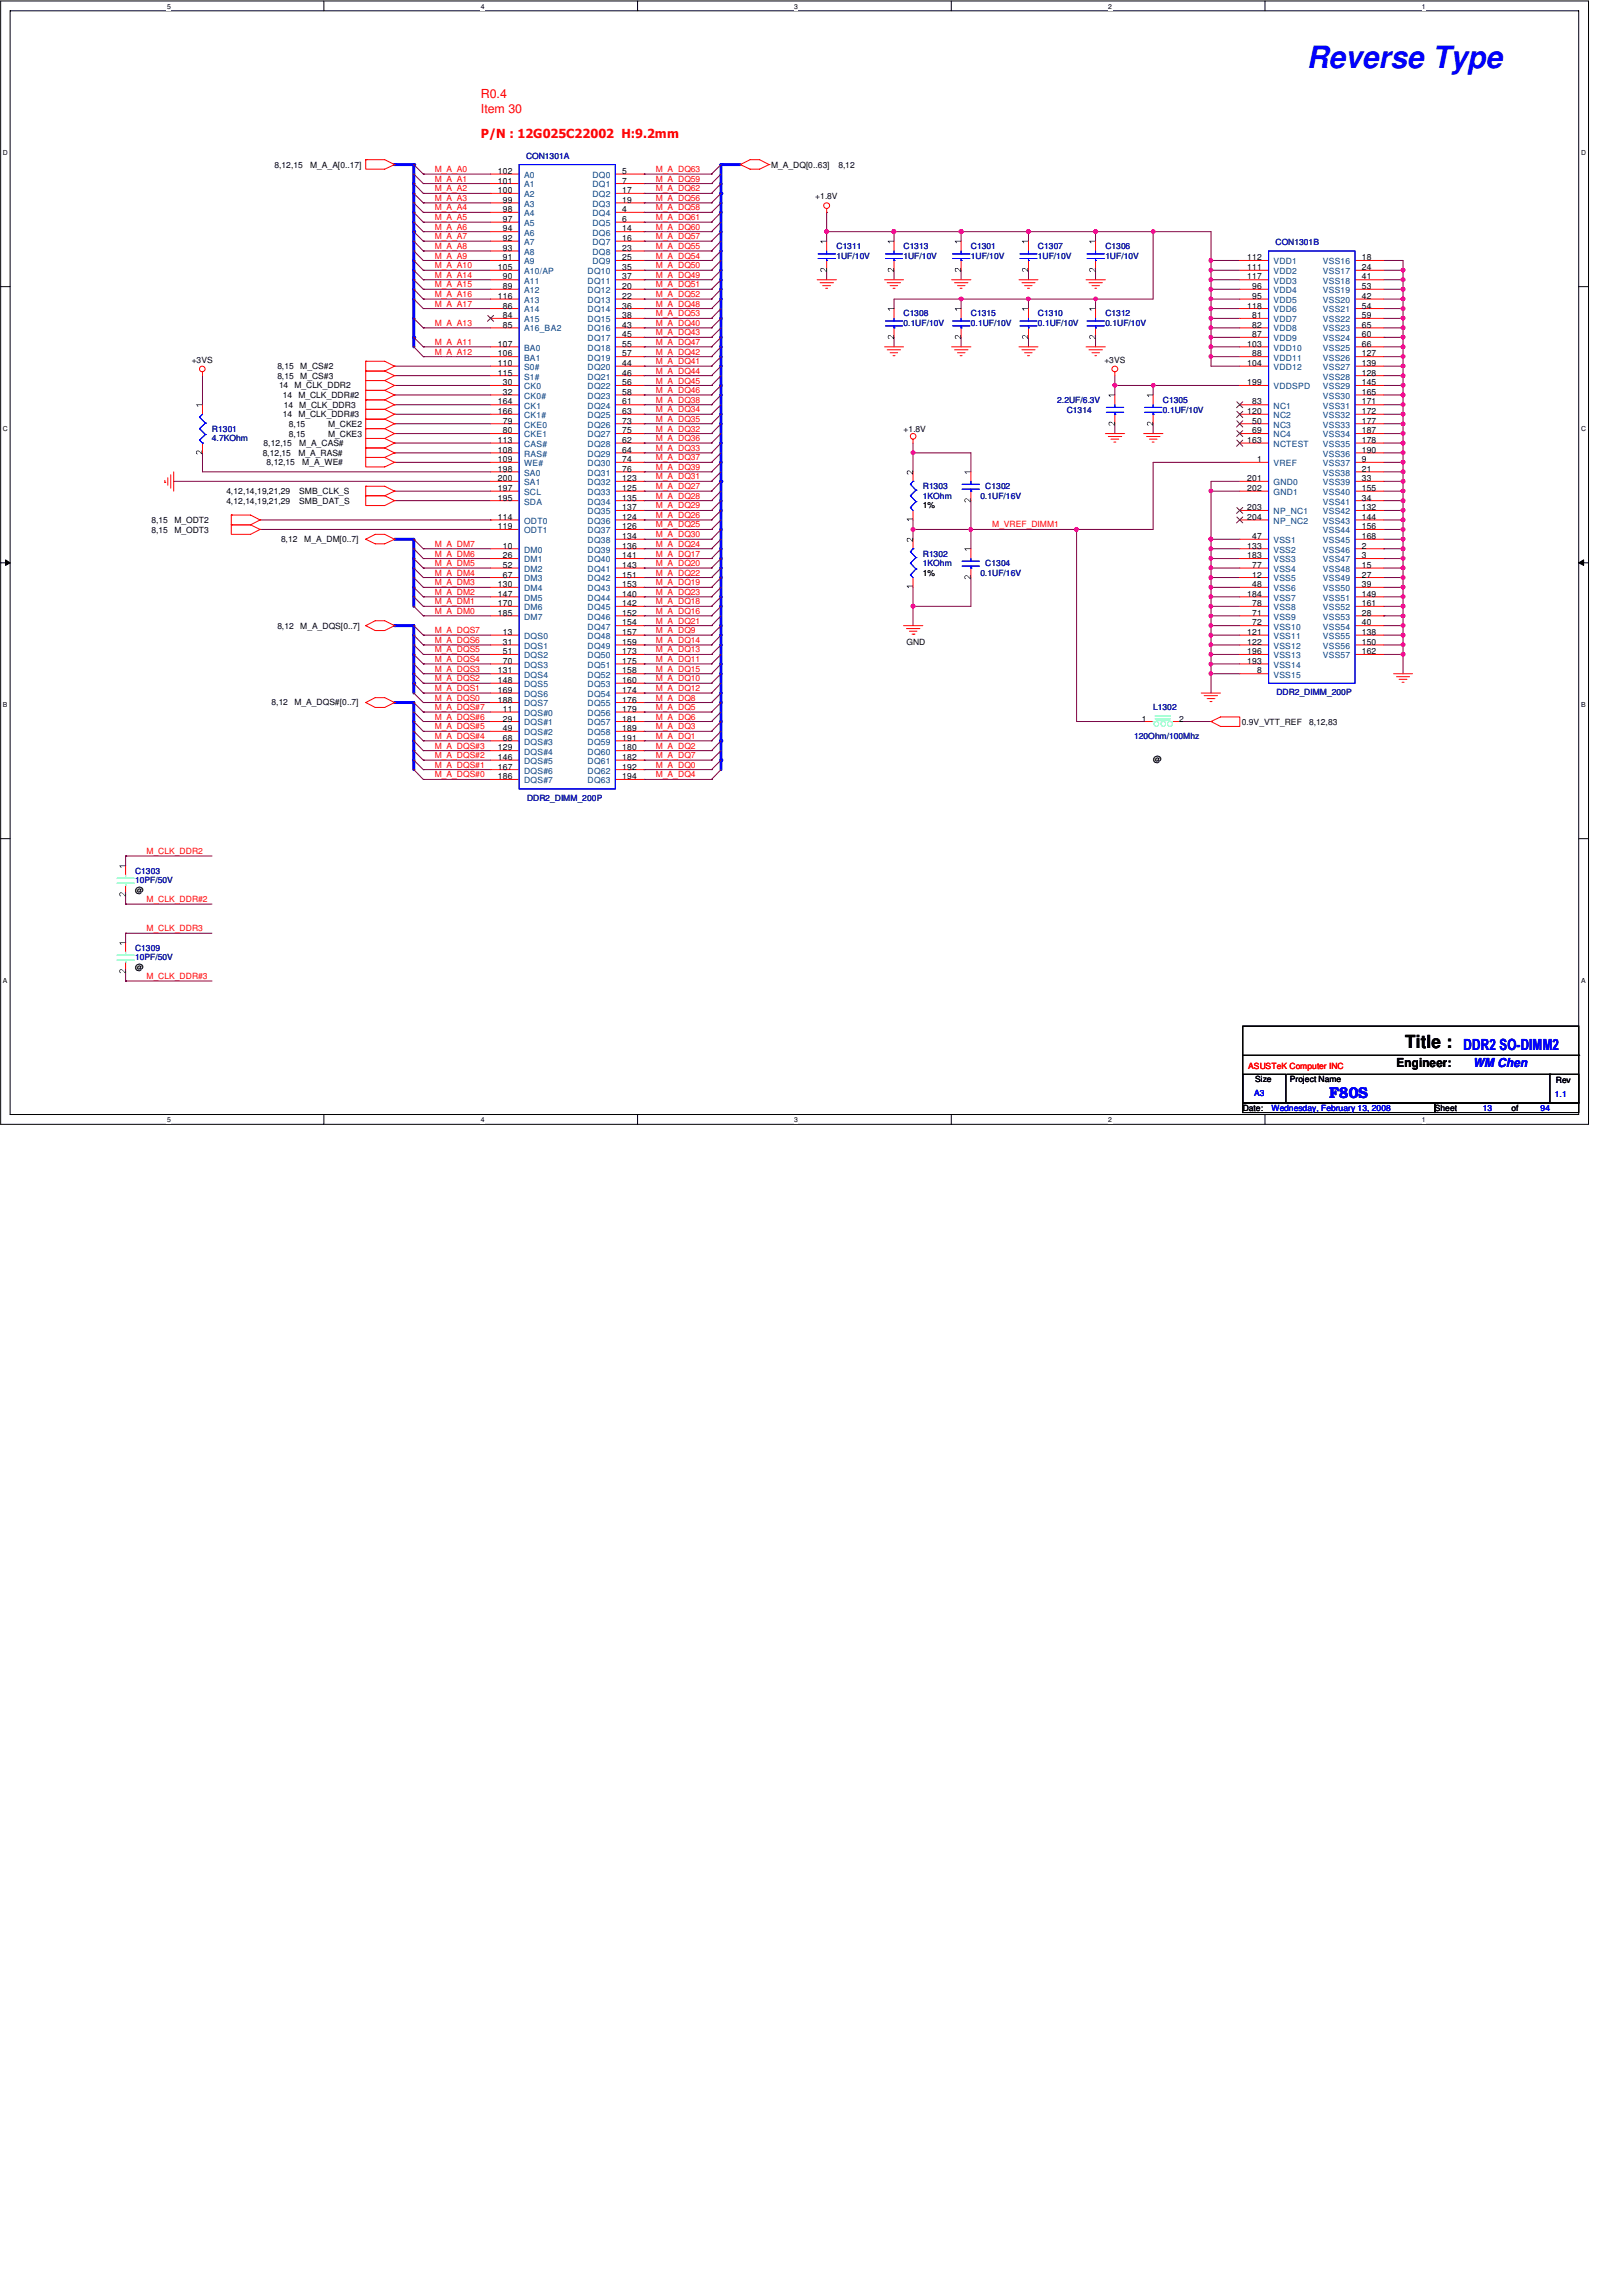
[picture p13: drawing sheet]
<svg xmlns="http://www.w3.org/2000/svg" width="210mm" height="297mm" viewBox="0 0 210 297" stroke-linecap="round" stroke-linejoin="round" font-family="sans-serif">
<defs><g id="words">
<text font-size="4" fill="#00f" x="169.1" y="8.8">Reverse Type</text>
<text font-size="2.3" x="181.8" y="135.6">Title :</text>
<g font-size="2" fill="#00f">
<text x="189.4" y="135.9">DDR2 SO-DIMM2</text>
<text x="172" y="142.1">F80S</text>
</g>
<g font-size="1.6" fill="#f00">
<text x="62.2" y="17.9">P/N : 12G025C22002 H:9.2mm</text>
<text x="62.2" y="12.7">R0.4</text>
<text x="62.2" y="14.6">Item 30</text>
</g>
<text font-size="1.6" x="180.7" y="138">Engineer:</text>
<text font-size="1.6" fill="#00f" x="190.6" y="138">WM Chen</text>
<g font-size="1.1">
<text x="35.5" y="21.7">8,12,15</text>
<text x="40.1" y="21.7">M_A_A[0..17]</text>
<text x="64.4" y="22.5">102</text>
<text x="64.4" y="23.7">101</text>
<text x="80.5" y="22.5">5</text>
<text x="80.5" y="23.7">7</text>
<text x="99.8" y="21.7">M_A_DQ[0..63]</text>
<text x="108.5" y="21.7">8,12</text>
<text x="64.4" y="25">100</text>
<text x="65.1" y="26.2">99</text>
<text x="65.1" y="27.5">98</text>
<text x="65.1" y="28.7">97</text>
<text x="65.1" y="29.9">94</text>
<text x="80.5" y="25">17</text>
<text x="80.5" y="26.2">19</text>
<text x="80.5" y="27.5">4</text>
<text x="80.5" y="28.7">6</text>
<text x="80.5" y="29.9">14</text>
<text x="105.5" y="25.8">+1.8V</text>
<text x="64.4" y="34.9">105</text>
<text x="65.1" y="31.2">92</text>
<text x="65.1" y="32.4">93</text>
<text x="65.1" y="33.7">91</text>
<text x="80.5" y="31.2">16</text>
<text x="80.5" y="32.4">23</text>
<text x="80.5" y="33.7">25</text>
<text x="80.5" y="34.9">35</text>
<text x="161.4" y="33.7">112</text>
<text x="161.4" y="34.9">111</text>
<text x="176.2" y="33.7">18</text>
<text x="176.2" y="34.9">24</text>
<text x="64.4" y="38.6">116</text>
<text x="65.1" y="36.2">90</text>
<text x="65.1" y="37.4">89</text>
<text x="65.1" y="39.9">86</text>
<text x="65.1" y="41.1">84</text>
<text x="80.5" y="36.2">37</text>
<text x="80.5" y="37.4">20</text>
<text x="80.5" y="38.6">22</text>
<text x="80.5" y="39.9">36</text>
<text x="80.5" y="41.1">38</text>
<text x="161.4" y="36.2">117</text>
<text x="161.4" y="39.9">118</text>
<text x="162.1" y="37.4">96</text>
<text x="162.1" y="38.6">95</text>
<text x="162.1" y="41.1">81</text>
<text x="176.2" y="36.2">41</text>
<text x="176.2" y="37.4">53</text>
<text x="176.2" y="38.6">42</text>
<text x="176.2" y="39.9">54</text>
<text x="176.2" y="41.1">59</text>
<text x="24.8" y="46.9">+3VS</text>
<text x="35.9" y="47.8">8,15</text>
<text x="38.9" y="47.8">M_CS#2</text>
<text x="64.4" y="44.9">107</text>
<text x="64.4" y="46.1">106</text>
<text x="64.4" y="47.4">110</text>
<text x="65.1" y="42.4">85</text>
<text x="80.5" y="42.4">43</text>
<text x="80.5" y="43.6">45</text>
<text x="80.5" y="44.9">55</text>
<text x="80.5" y="46.1">57</text>
<text x="80.5" y="47.4">44</text>
<text x="142.9" y="46.9">+3VS</text>
<text x="161.4" y="44.9">103</text>
<text x="161.4" y="47.4">104</text>
<text x="162.1" y="42.4">82</text>
<text x="162.1" y="43.6">87</text>
<text x="162.1" y="46.1">88</text>
<text x="176.2" y="42.4">65</text>
<text x="176.2" y="43.6">60</text>
<text x="176.2" y="44.9">66</text>
<text x="176.2" y="46.1">127</text>
<text x="176.2" y="47.4">139</text>
<text x="35.9" y="49">8,15</text>
<text x="36.1" y="50.2">14</text>
<text x="36.6" y="51.5">14</text>
<text x="36.6" y="54">14</text>
<text x="36.7" y="52.7">14</text>
<text x="38.1" y="50.2">M_CLK_DDR2</text>
<text x="38.6" y="51.5">M_CLK_DDR#2</text>
<text x="38.6" y="54">M_CLK_DDR#3</text>
<text x="38.7" y="52.7">M_CLK_DDR3</text>
<text x="38.9" y="49">M_CS#3</text>
<text x="64.4" y="48.6">115</text>
<text x="64.4" y="52.3">164</text>
<text x="64.4" y="53.6">166</text>
<text x="65.1" y="49.8">30</text>
<text x="65.1" y="51.1">32</text>
<text x="80.5" y="48.6">46</text>
<text x="80.5" y="49.8">56</text>
<text x="80.5" y="51.1">58</text>
<text x="80.5" y="52.3">61</text>
<text x="80.5" y="53.6">63</text>
<text x="161.4" y="49.8">199</text>
<text x="161.4" y="53.6">120</text>
<text x="162.1" y="52.3">83</text>
<text x="176.2" y="48.6">128</text>
<text x="176.2" y="49.8">145</text>
<text x="176.2" y="51.1">165</text>
<text x="176.2" y="52.3">171</text>
<text x="176.2" y="53.6">172</text>
<text x="34" y="59">8,12,15</text>
<text x="34.1" y="57.7">8,12,15</text>
<text x="37.4" y="55.2">8,15</text>
<text x="37.4" y="56.5">8,15</text>
<text x="38.6" y="59">M_A_RAS#</text>
<text x="38.7" y="57.7">M_A_CAS#</text>
<text x="42.5" y="55.2">M_CKE2</text>
<text x="42.5" y="56.5">M_CKE3</text>
<text x="64.4" y="57.3">113</text>
<text x="64.4" y="58.5">108</text>
<text x="64.4" y="59.8">109</text>
<text x="65.1" y="54.8">79</text>
<text x="65.1" y="56">80</text>
<text x="80.5" y="54.8">73</text>
<text x="80.5" y="56">75</text>
<text x="80.5" y="57.3">62</text>
<text x="80.5" y="58.5">64</text>
<text x="80.5" y="59.8">74</text>
<text x="116.9" y="55.8">+1.8V</text>
<text x="161.4" y="57.3">163</text>
<text x="162.1" y="54.8">50</text>
<text x="162.1" y="56">69</text>
<text x="162.7" y="59.8">1</text>
<text x="176.2" y="54.8">177</text>
<text x="176.2" y="56">187</text>
<text x="176.2" y="57.3">178</text>
<text x="176.2" y="58.5">190</text>
<text x="176.2" y="59.8">9</text>
<text x="29.3" y="65.2">4,12,14,19,21,29</text>
<text x="29.3" y="63.9">4,12,14,19,21,29</text>
<text x="34.5" y="60.2">8,12,15</text>
<text x="38.7" y="65.2">SMB_DAT_S</text>
<text x="38.7" y="63.9">SMB_CLK_S</text>
<text x="39.1" y="60.2">M_A_WE#</text>
<text x="64.4" y="61">198</text>
<text x="64.4" y="62.3">200</text>
<text x="64.4" y="63.5">197</text>
<text x="64.4" y="64.8">195</text>
<text x="80.5" y="61">76</text>
<text x="80.5" y="62.3">123</text>
<text x="80.5" y="63.5">125</text>
<text x="80.5" y="64.8">135</text>
<text x="80.5" y="66">137</text>
<text x="119.4" y="65.8">1%</text>
<text x="161.4" y="62.3">201</text>
<text x="161.4" y="63.5">202</text>
<text x="161.4" y="66">203</text>
<text x="176.2" y="61">21</text>
<text x="176.2" y="62.3">33</text>
<text x="176.2" y="63.5">155</text>
<text x="176.2" y="64.8">34</text>
<text x="176.2" y="66">132</text>
<text x="19.6" y="67.6">8,15</text>
<text x="19.6" y="68.9">8,15</text>
<text x="22.6" y="67.6">M_ODT2</text>
<text x="22.6" y="68.9">M_ODT3</text>
<text x="36.4" y="70.1">8,12</text>
<text x="39.4" y="70.1">M_A_DM[0..7]</text>
<text x="64.4" y="67.2">114</text>
<text x="64.4" y="68.5">119</text>
<text x="65.1" y="71">10</text>
<text x="80.5" y="67.2">124</text>
<text x="80.5" y="68.5">126</text>
<text x="80.5" y="69.7">134</text>
<text x="80.5" y="71">136</text>
<text x="161.4" y="71">133</text>
<text x="161.4" y="67.2">204</text>
<text x="162.1" y="69.7">47</text>
<text x="176.2" y="67.2">144</text>
<text x="176.2" y="68.5">156</text>
<text x="176.2" y="69.7">168</text>
<text x="176.2" y="71">2</text>
<text x="64.4" y="75.9">130</text>
<text x="64.4" y="77.2">147</text>
<text x="65.1" y="72.2">26</text>
<text x="65.1" y="73.4">52</text>
<text x="65.1" y="74.7">67</text>
<text x="80.5" y="72.2">141</text>
<text x="80.5" y="73.4">143</text>
<text x="80.5" y="74.7">151</text>
<text x="80.5" y="75.9">153</text>
<text x="80.5" y="77.2">140</text>
<text x="119.4" y="74.5">1%</text>
<text x="161.4" y="72.2">183</text>
<text x="161.4" y="77.2">184</text>
<text x="162.1" y="73.4">77</text>
<text x="162.1" y="74.7">12</text>
<text x="162.1" y="75.9">48</text>
<text x="176.2" y="72.2">3</text>
<text x="176.2" y="73.4">15</text>
<text x="176.2" y="74.7">27</text>
<text x="176.2" y="75.9">39</text>
<text x="176.2" y="77.2">149</text>
<text x="35.9" y="81.3">8,12</text>
<text x="38.9" y="81.3">M_A_DQS[0..7]</text>
<text x="64.4" y="78.4">170</text>
<text x="64.4" y="79.7">185</text>
<text x="65.1" y="82.2">13</text>
<text x="65.1" y="83.4">31</text>
<text x="80.5" y="78.4">142</text>
<text x="80.5" y="79.7">152</text>
<text x="80.5" y="80.9">154</text>
<text x="80.5" y="82.2">157</text>
<text x="80.5" y="83.4">159</text>
<text x="117.3" y="83.4">GND</text>
<text x="161.4" y="82.2">121</text>
<text x="161.4" y="83.4">122</text>
<text x="162.1" y="78.4">78</text>
<text x="162.1" y="79.7">71</text>
<text x="162.1" y="80.9">72</text>
<text x="176.2" y="78.4">161</text>
<text x="176.2" y="79.7">28</text>
<text x="176.2" y="80.9">40</text>
<text x="176.2" y="82.2">138</text>
<text x="176.2" y="83.4">150</text>
<text x="64.4" y="87.1">131</text>
<text x="64.4" y="88.4">148</text>
<text x="64.4" y="89.6">169</text>
<text x="65.1" y="84.7">51</text>
<text x="65.1" y="85.9">70</text>
<text x="80.5" y="84.7">173</text>
<text x="80.5" y="85.9">175</text>
<text x="80.5" y="87.1">158</text>
<text x="80.5" y="88.4">160</text>
<text x="80.5" y="89.6">174</text>
<text x="161.4" y="84.7">196</text>
<text x="161.4" y="85.9">193</text>
<text x="162.7" y="87.1">8</text>
<text x="176.2" y="84.7">162</text>
<text x="35.1" y="91.3">8,12</text>
<text x="38.1" y="91.3">M_A_DQS#[0..7]</text>
<text x="64.4" y="90.9">188</text>
<text x="65.1" y="92.1">11</text>
<text x="65.1" y="93.3">29</text>
<text x="65.1" y="94.6">49</text>
<text x="65.1" y="95.8">68</text>
<text x="80.5" y="90.9">176</text>
<text x="80.5" y="92.1">179</text>
<text x="80.5" y="93.3">181</text>
<text x="80.5" y="94.6">189</text>
<text x="80.5" y="95.8">191</text>
<text x="147.7" y="93.3">1</text>
<text x="152.6" y="93.3">2</text>
<text x="160.7" y="93.8">0.9V_VTT_REF</text>
<text x="169.4" y="93.8">8,12,83</text>
<text x="64.4" y="97.1">129</text>
<text x="64.4" y="98.3">146</text>
<text x="64.4" y="99.6">167</text>
<text x="64.4" y="100.8">186</text>
<text x="80.5" y="97.1">180</text>
<text x="80.5" y="98.3">182</text>
<text x="80.5" y="99.6">192</text>
<text x="80.5" y="100.8">194</text>
<text x="149.2" y="98.6">@</text>
<text x="17.5" y="115.5">@</text>
<text x="17.5" y="125.5">@</text>
<text x="160.8" y="143.7">Date:</text>
<text x="162.4" y="140">Size</text>
<text x="166.9" y="140">Project Name</text>
<text x="185.7" y="143.7">Sheet</text>
<text x="195.6" y="143.7">of</text>
<text x="201.3" y="140.1">Rev</text>
</g>
<g font-size="1.1" fill="#f00">
<text x="56.3" y="22.3">M_A_A0</text>
<text x="56.3" y="23.5">M_A_A1</text>
<text x="84.9" y="22.3">M_A_DQ63</text>
<text x="84.9" y="23.5">M_A_DQ59</text>
<text x="56.3" y="26">M_A_A3</text>
<text x="56.3" y="29.7">M_A_A6</text>
<text x="56.3" y="28.5">M_A_A5</text>
<text x="56.3" y="27.2">M_A_A4</text>
<text x="56.3" y="24.8">M_A_A2</text>
<text x="84.9" y="26">M_A_DQ56</text>
<text x="84.9" y="29.7">M_A_DQ60</text>
<text x="84.9" y="24.8">M_A_DQ62</text>
<text x="84.9" y="28.5">M_A_DQ61</text>
<text x="84.9" y="27.2">M_A_DQ58</text>
<text x="56.3" y="32.2">M_A_A8</text>
<text x="56.3" y="30.9">M_A_A7</text>
<text x="56.3" y="35.9">M_A_A14</text>
<text x="56.3" y="34.7">M_A_A10</text>
<text x="56.3" y="33.4">M_A_A9</text>
<text x="84.9" y="30.9">M_A_DQ57</text>
<text x="84.9" y="32.2">M_A_DQ55</text>
<text x="84.9" y="33.4">M_A_DQ54</text>
<text x="84.9" y="34.7">M_A_DQ50</text>
<text x="84.9" y="35.9">M_A_DQ49</text>
<text x="56.3" y="37.2">M_A_A15</text>
<text x="56.3" y="39.7">M_A_A17</text>
<text x="56.3" y="38.4">M_A_A16</text>
<text x="84.9" y="40.9">M_A_DQ53</text>
<text x="84.9" y="37.2">M_A_DQ51</text>
<text x="84.9" y="38.4">M_A_DQ52</text>
<text x="84.9" y="39.7">M_A_DQ48</text>
<text x="56.3" y="42.2">M_A_A13</text>
<text x="56.3" y="44.6">M_A_A11</text>
<text x="56.3" y="45.9">M_A_A12</text>
<text x="84.9" y="42.2">M_A_DQ40</text>
<text x="84.9" y="43.4">M_A_DQ43</text>
<text x="84.9" y="44.6">M_A_DQ47</text>
<text x="84.9" y="45.9">M_A_DQ42</text>
<text x="84.9" y="47.1">M_A_DQ41</text>
<text x="84.9" y="48.3">M_A_DQ44</text>
<text x="84.9" y="49.6">M_A_DQ45</text>
<text x="84.9" y="50.8">M_A_DQ46</text>
<text x="84.9" y="52.1">M_A_DQ38</text>
<text x="84.9" y="53.3">M_A_DQ34</text>
<text x="84.9" y="54.6">M_A_DQ35</text>
<text x="84.9" y="55.8">M_A_DQ32</text>
<text x="84.9" y="57.1">M_A_DQ36</text>
<text x="84.9" y="58.3">M_A_DQ33</text>
<text x="84.9" y="59.6">M_A_DQ37</text>
<text x="84.9" y="60.8">M_A_DQ39</text>
<text x="84.9" y="62">M_A_DQ31</text>
<text x="84.9" y="63.3">M_A_DQ27</text>
<text x="84.9" y="64.5">M_A_DQ28</text>
<text x="84.9" y="65.8">M_A_DQ29</text>
<text x="56.3" y="70.7">M_A_DM7</text>
<text x="84.9" y="67">M_A_DQ26</text>
<text x="84.9" y="68.2">M_A_DQ25</text>
<text x="84.9" y="69.5">M_A_DQ30</text>
<text x="84.9" y="70.7">M_A_DQ24</text>
<text x="128.4" y="68.2">M_VREF_DIMM1</text>
<text x="56.3" y="75.7">M_A_DM3</text>
<text x="56.3" y="74.5">M_A_DM4</text>
<text x="56.3" y="72">M_A_DM6</text>
<text x="56.3" y="77">M_A_DM2</text>
<text x="56.3" y="73.2">M_A_DM5</text>
<text x="84.9" y="72">M_A_DQ17</text>
<text x="84.9" y="73.2">M_A_DQ20</text>
<text x="84.9" y="74.5">M_A_DQ22</text>
<text x="84.9" y="75.7">M_A_DQ19</text>
<text x="84.9" y="77">M_A_DQ23</text>
<text x="56.3" y="83.2">M_A_DQS6</text>
<text x="56.3" y="81.9">M_A_DQS7</text>
<text x="56.3" y="78.2">M_A_DM1</text>
<text x="56.3" y="79.4">M_A_DM0</text>
<text x="84.9" y="78.2">M_A_DQ18</text>
<text x="84.9" y="79.4">M_A_DQ16</text>
<text x="84.9" y="80.7">M_A_DQ21</text>
<text x="84.9" y="81.9">M_A_DQ9</text>
<text x="84.9" y="83.2">M_A_DQ14</text>
<text x="56.3" y="89.4">M_A_DQS1</text>
<text x="56.3" y="88.1">M_A_DQS2</text>
<text x="56.3" y="84.4">M_A_DQS5</text>
<text x="56.3" y="86.9">M_A_DQS3</text>
<text x="56.3" y="85.6">M_A_DQS4</text>
<text x="84.9" y="84.4">M_A_DQ13</text>
<text x="84.9" y="85.6">M_A_DQ11</text>
<text x="84.9" y="86.9">M_A_DQ15</text>
<text x="84.9" y="88.1">M_A_DQ10</text>
<text x="84.9" y="89.4">M_A_DQ12</text>
<text x="56.3" y="95.6">M_A_DQS#4</text>
<text x="56.3" y="90.6">M_A_DQS0</text>
<text x="56.3" y="93.1">M_A_DQS#6</text>
<text x="56.3" y="94.4">M_A_DQS#5</text>
<text x="56.3" y="91.9">M_A_DQS#7</text>
<text x="84.9" y="91.9">M_A_DQ5</text>
<text x="84.9" y="93.1">M_A_DQ6</text>
<text x="84.9" y="94.4">M_A_DQ3</text>
<text x="84.9" y="95.6">M_A_DQ1</text>
<text x="84.9" y="90.6">M_A_DQ8</text>
<text x="56.3" y="100.6">M_A_DQS#0</text>
<text x="56.3" y="96.9">M_A_DQS#3</text>
<text x="56.3" y="99.3">M_A_DQS#1</text>
<text x="56.3" y="98.1">M_A_DQS#2</text>
<text x="84.9" y="96.9">M_A_DQ2</text>
<text x="84.9" y="98.1">M_A_DQ7</text>
<text x="84.9" y="99.3">M_A_DQ0</text>
<text x="84.9" y="100.6">M_A_DQ4</text>
<text x="19" y="110.5">M_CLK_DDR2</text>
<text x="19" y="116.7">M_CLK_DDR#2</text>
<text x="19" y="120.5">M_CLK_DDR3</text>
<text x="19" y="126.7">M_CLK_DDR#3</text>
<text x="161.5" y="138.3">ASUSTeK Computer INC</text>
</g>
<g font-size="1.1" fill="#004080">
<text x="67.8" y="23">A0</text>
<text x="76.7" y="23">DQ0</text>
<text x="67.8" y="24.3">A1</text>
<text x="67.8" y="25.5">A2</text>
<text x="67.8" y="26.8">A3</text>
<text x="67.8" y="28">A4</text>
<text x="67.8" y="29.3">A5</text>
<text x="76.7" y="24.3">DQ1</text>
<text x="76.7" y="25.5">DQ2</text>
<text x="76.7" y="26.8">DQ3</text>
<text x="76.7" y="28">DQ4</text>
<text x="76.7" y="29.3">DQ5</text>
<text x="67.8" y="30.5">A6</text>
<text x="67.8" y="31.7">A7</text>
<text x="67.8" y="33">A8</text>
<text x="67.8" y="34.2">A9</text>
<text x="67.8" y="35.5">A10/AP</text>
<text x="76" y="35.5">DQ10</text>
<text x="76.7" y="30.5">DQ6</text>
<text x="76.7" y="31.7">DQ7</text>
<text x="76.7" y="33">DQ8</text>
<text x="76.7" y="34.2">DQ9</text>
<text x="164.8" y="34.2">VDD1</text>
<text x="164.8" y="35.5">VDD2</text>
<text x="171.2" y="34.2">VSS16</text>
<text x="171.2" y="35.5">VSS17</text>
<text x="67.8" y="36.7">A11</text>
<text x="67.8" y="37.9">A12</text>
<text x="67.8" y="39.2">A13</text>
<text x="67.8" y="40.4">A14</text>
<text x="67.8" y="41.7">A15</text>
<text x="76" y="36.7">DQ11</text>
<text x="76" y="37.9">DQ12</text>
<text x="76" y="39.2">DQ13</text>
<text x="76" y="40.4">DQ14</text>
<text x="76" y="41.7">DQ15</text>
<text x="164.8" y="36.7">VDD3</text>
<text x="164.8" y="37.9">VDD4</text>
<text x="164.8" y="39.2">VDD5</text>
<text x="164.8" y="40.4">VDD6</text>
<text x="164.8" y="41.7">VDD7</text>
<text x="171.2" y="36.7">VSS18</text>
<text x="171.2" y="37.9">VSS19</text>
<text x="171.2" y="39.2">VSS20</text>
<text x="171.2" y="40.4">VSS21</text>
<text x="171.2" y="41.7">VSS22</text>
<text x="67.8" y="45.4">BA0</text>
<text x="67.8" y="46.7">BA1</text>
<text x="67.8" y="47.9">S0#</text>
<text x="67.8" y="42.9">A16_BA2</text>
<text x="76" y="42.9">DQ16</text>
<text x="76" y="44.2">DQ17</text>
<text x="76" y="45.4">DQ18</text>
<text x="76" y="46.7">DQ19</text>
<text x="76" y="47.9">DQ20</text>
<text x="164.8" y="42.9">VDD8</text>
<text x="164.8" y="44.2">VDD9</text>
<text x="164.8" y="45.4">VDD10</text>
<text x="164.8" y="46.7">VDD11</text>
<text x="164.8" y="47.9">VDD12</text>
<text x="171.2" y="42.9">VSS23</text>
<text x="171.2" y="44.2">VSS24</text>
<text x="171.2" y="45.4">VSS25</text>
<text x="171.2" y="46.7">VSS26</text>
<text x="171.2" y="47.9">VSS27</text>
<text x="67.8" y="49.1">S1#</text>
<text x="67.8" y="50.4">CK0</text>
<text x="67.8" y="51.6">CK0#</text>
<text x="67.8" y="52.9">CK1</text>
<text x="76" y="49.1">DQ21</text>
<text x="76" y="50.4">DQ22</text>
<text x="76" y="51.6">DQ23</text>
<text x="76" y="52.9">DQ24</text>
<text x="164.8" y="50.4">VDDSPD</text>
<text x="164.8" y="52.9">NC1</text>
<text x="171.2" y="49.1">VSS28</text>
<text x="171.2" y="50.4">VSS29</text>
<text x="171.2" y="51.6">VSS30</text>
<text x="171.2" y="52.9">VSS31</text>
<text x="67.8" y="54.1">CK1#</text>
<text x="67.8" y="55.3">CKE0</text>
<text x="67.8" y="56.6">CKE1</text>
<text x="67.8" y="57.8">CAS#</text>
<text x="67.8" y="59.1">RAS#</text>
<text x="76" y="54.1">DQ25</text>
<text x="76" y="55.3">DQ26</text>
<text x="76" y="56.6">DQ27</text>
<text x="76" y="57.8">DQ28</text>
<text x="76" y="59.1">DQ29</text>
<text x="164.8" y="54.1">NC2</text>
<text x="164.8" y="55.3">NC3</text>
<text x="164.8" y="56.6">NC4</text>
<text x="164.8" y="57.8">NCTEST</text>
<text x="171.2" y="54.1">VSS32</text>
<text x="171.2" y="55.3">VSS33</text>
<text x="171.2" y="56.6">VSS34</text>
<text x="171.2" y="57.8">VSS35</text>
<text x="171.2" y="59.1">VSS36</text>
<text x="67.8" y="60.3">WE#</text>
<text x="67.8" y="61.6">SA0</text>
<text x="67.8" y="62.8">SA1</text>
<text x="67.8" y="64">SCL</text>
<text x="67.8" y="65.3">SDA</text>
<text x="76" y="60.3">DQ30</text>
<text x="76" y="61.6">DQ31</text>
<text x="76" y="62.8">DQ32</text>
<text x="76" y="64">DQ33</text>
<text x="76" y="65.3">DQ34</text>
<text x="164.8" y="60.3">VREF</text>
<text x="164.8" y="62.8">GND0</text>
<text x="164.8" y="64">GND1</text>
<text x="171.2" y="60.3">VSS37</text>
<text x="171.2" y="61.6">VSS38</text>
<text x="171.2" y="62.8">VSS39</text>
<text x="171.2" y="64">VSS40</text>
<text x="171.2" y="65.3">VSS41</text>
<text x="67.8" y="67.8">ODT0</text>
<text x="67.8" y="69">ODT1</text>
<text x="67.8" y="71.5">DM0</text>
<text x="76" y="66.5">DQ35</text>
<text x="76" y="67.8">DQ36</text>
<text x="76" y="69">DQ37</text>
<text x="76" y="70.3">DQ38</text>
<text x="76" y="71.5">DQ39</text>
<text x="164.8" y="70.3">VSS1</text>
<text x="164.8" y="71.5">VSS2</text>
<text x="164.8" y="66.5">NP_NC1</text>
<text x="164.8" y="67.8">NP_NC2</text>
<text x="171.2" y="66.5">VSS42</text>
<text x="171.2" y="67.8">VSS43</text>
<text x="171.2" y="69">VSS44</text>
<text x="171.2" y="70.3">VSS45</text>
<text x="171.2" y="71.5">VSS46</text>
<text x="67.8" y="72.8">DM1</text>
<text x="67.8" y="74">DM2</text>
<text x="67.8" y="75.2">DM3</text>
<text x="67.8" y="76.5">DM4</text>
<text x="67.8" y="77.7">DM5</text>
<text x="76" y="72.8">DQ40</text>
<text x="76" y="74">DQ41</text>
<text x="76" y="75.2">DQ42</text>
<text x="76" y="76.5">DQ43</text>
<text x="76" y="77.7">DQ44</text>
<text x="164.8" y="72.8">VSS3</text>
<text x="164.8" y="74">VSS4</text>
<text x="164.8" y="75.2">VSS5</text>
<text x="164.8" y="76.5">VSS6</text>
<text x="164.8" y="77.7">VSS7</text>
<text x="171.2" y="72.8">VSS47</text>
<text x="171.2" y="74">VSS48</text>
<text x="171.2" y="75.2">VSS49</text>
<text x="171.2" y="76.5">VSS50</text>
<text x="171.2" y="77.7">VSS51</text>
<text x="67.8" y="79">DM6</text>
<text x="67.8" y="80.2">DM7</text>
<text x="67.8" y="82.7">DQS0</text>
<text x="67.8" y="83.9">DQS1</text>
<text x="76" y="79">DQ45</text>
<text x="76" y="80.2">DQ46</text>
<text x="76" y="81.4">DQ47</text>
<text x="76" y="82.7">DQ48</text>
<text x="76" y="83.9">DQ49</text>
<text x="164.8" y="79">VSS8</text>
<text x="164.8" y="80.2">VSS9</text>
<text x="164.8" y="81.4">VSS10</text>
<text x="164.8" y="82.7">VSS11</text>
<text x="164.8" y="83.9">VSS12</text>
<text x="171.2" y="79">VSS52</text>
<text x="171.2" y="80.2">VSS53</text>
<text x="171.2" y="81.4">VSS54</text>
<text x="171.2" y="82.7">VSS55</text>
<text x="171.2" y="83.9">VSS56</text>
<text x="67.8" y="85.2">DQS2</text>
<text x="67.8" y="86.4">DQS3</text>
<text x="67.8" y="87.7">DQS4</text>
<text x="67.8" y="88.9">DQS5</text>
<text x="76" y="85.2">DQ50</text>
<text x="76" y="86.4">DQ51</text>
<text x="76" y="87.7">DQ52</text>
<text x="76" y="88.9">DQ53</text>
<text x="164.8" y="85.2">VSS13</text>
<text x="164.8" y="86.4">VSS14</text>
<text x="164.8" y="87.7">VSS15</text>
<text x="171.2" y="85.2">VSS57</text>
<text x="67.8" y="90.2">DQS6</text>
<text x="67.8" y="91.4">DQS7</text>
<text x="67.8" y="92.6">DQS#0</text>
<text x="67.8" y="93.9">DQS#1</text>
<text x="67.8" y="95.1">DQS#2</text>
<text x="76" y="90.2">DQ54</text>
<text x="76" y="91.4">DQ55</text>
<text x="76" y="92.6">DQ56</text>
<text x="76" y="93.9">DQ57</text>
<text x="76" y="95.1">DQ58</text>
<text x="67.8" y="96.4">DQS#3</text>
<text x="67.8" y="97.6">DQS#4</text>
<text x="67.8" y="98.8">DQS#5</text>
<text x="67.8" y="100.1">DQS#6</text>
<text x="67.8" y="101.3">DQS#7</text>
<text x="76" y="96.4">DQ59</text>
<text x="76" y="97.6">DQ60</text>
<text x="76" y="98.8">DQ61</text>
<text x="76" y="100.1">DQ62</text>
<text x="76" y="101.3">DQ63</text>
</g>
<g font-size="1.1" fill="#000080">
<text x="68.1" y="20.5">CON1301A</text>
<text x="108.2" y="32.2">C1311</text>
<text x="108.2" y="33.5">1UF/10V</text>
<text x="116.9" y="32.2">C1313</text>
<text x="116.9" y="33.5">1UF/10V</text>
<text x="125.6" y="32.2">C1301</text>
<text x="125.6" y="33.5">1UF/10V</text>
<text x="134.3" y="32.2">C1307</text>
<text x="134.3" y="33.5">1UF/10V</text>
<text x="143" y="32.2">C1306</text>
<text x="143" y="33.5">1UF/10V</text>
<text x="165.1" y="31.7">CON1301B</text>
<text x="116.9" y="40.9">C1308</text>
<text x="125.6" y="40.9">C1315</text>
<text x="134.3" y="40.9">C1310</text>
<text x="143" y="40.9">C1312</text>
<text x="116.9" y="42.2">0.1UF/10V</text>
<text x="125.6" y="42.2">0.1UF/10V</text>
<text x="134.3" y="42.2">0.1UF/10V</text>
<text x="143" y="42.2">0.1UF/10V</text>
<text x="136.8" y="52.1">2.2UF/6.3V</text>
<text x="138" y="53.4">C1314</text>
<text x="150.5" y="52.1">C1305</text>
<text x="150.5" y="53.4">0.1UF/10V</text>
<text x="27.4" y="55.8">R1301</text>
<text x="27.4" y="57.1">4.7KOhm</text>
<text x="119.4" y="63.3">R1303</text>
<text x="119.4" y="64.6">1KOhm</text>
<text x="126.9" y="64.6">0.1UF/16V</text>
<text x="127.5" y="63.3">C1302</text>
<text x="119.4" y="72">R1302</text>
<text x="119.4" y="73.3">1KOhm</text>
<text x="126.9" y="74.5">0.1UF/16V</text>
<text x="127.5" y="73.3">C1304</text>
<text x="165.2" y="89.9">DDR2_DIMM_200P</text>
<text x="146.8" y="95.6">120Ohm/100Mhz</text>
<text x="149.2" y="91.9">L1302</text>
<text x="68.2" y="103.6">DDR2_DIMM_200P</text>
<text x="17.5" y="113">C1303</text>
<text x="17.5" y="114.3">10PF/50V</text>
<text x="17.5" y="123">C1309</text>
<text x="17.5" y="124.2">10PF/50V</text>
</g>
<g font-size="1.1" fill="#00f">
<text x="162.3" y="141.7">A3</text>
<text x="164.5" y="143.7">Wednesday, February 13, 2008</text>
<text x="191.9" y="143.7">13</text>
<text x="199.3" y="143.7">94</text>
<text x="201.2" y="141.9">1.1</text>
</g>
<g font-size=".9">
<text x="21.6" y="1.1">5</text>
<text x="62.2" y="1.1">4</text>
<text x="102.8" y="1.1">3</text>
<text x="143.4" y="1.1">2</text>
<text x="184" y="1.1">1</text>
<text x=".4" y="20">D</text>
<text x="204.6" y="20">D</text>
<text x=".4" y="55.8">C</text>
<text x="204.6" y="55.8">C</text>
<text x=".4" y="91.4">B</text>
<text x="204.6" y="91.4">B</text>
<text x=".4" y="127.1">A</text>
<text x="204.6" y="127.1">A</text>
<text x="21.6" y="145.2">5</text>
<text x="62.2" y="145.2">4</text>
<text x="102.8" y="145.2">3</text>
<text x="143.4" y="145.2">2</text>
<text x="184" y="145.2">1</text>
</g>
</g></defs>
<path d="M.1 .1h205.5v145.4h-205.5zM1.3 1.4h203v142.8h-203z" fill="none" stroke="#000" stroke-width=".13"/>
<g fill="#fff">
<path d="M21.6 .3h.5v1h-.5z"/>
<path d="M21.6 144.3h.5v1.1h-.5z"/>
</g>
<path d="M41.9 .1v1.3M41.9 144.2v1.3" fill="none" stroke="#000" stroke-width=".13"/>
<g fill="#fff">
<path d="M62.2 .3h.5v1h-.5z"/>
<path d="M62.2 144.3h.5v1.1h-.5z"/>
</g>
<path d="M82.5 .1v1.3M82.5 144.2v1.3" fill="none" stroke="#000" stroke-width=".13"/>
<g fill="#fff">
<path d="M102.8 .3h.5v1h-.5z"/>
<path d="M102.8 144.3h.5v1.1h-.5z"/>
</g>
<path d="M123.1 .1v1.3M123.1 144.2v1.3" fill="none" stroke="#000" stroke-width=".13"/>
<g fill="#fff">
<path d="M143.4 .3h.5v1h-.5z"/>
<path d="M143.4 144.3h.5v1.1h-.5z"/>
</g>
<path d="M163.7 .1v1.3M163.7 144.2v1.3" fill="none" stroke="#000" stroke-width=".13"/>
<g fill="#fff">
<path d="M184 .3h.5v1h-.5z"/>
<path d="M184 144.3h.5v1.1h-.5z"/>
<path d="M.4 19.2h.7v1h-.7z"/>
<path d="M204.6 19.2h.7v1h-.7z"/>
<path d="M.4 54.9h.7v1.1h-.7z"/>
<path d="M204.6 54.9h.7v1.1h-.7z"/>
</g>
<path d="M.1 37.1h1.2M204.3 37.1h1.3" fill="none" stroke="#000" stroke-width=".13"/>
<g fill="#fff">
<path d="M.4 90.6h.6v1.1h-.6z"/>
<path d="M204.6 90.6h.6v1.1h-.6z"/>
</g>
<path d="M.1 72.8h1.2M.7 72.4l.6 .4-.6 .4zM204.3 72.8l.6-.4v.8zM204.3 72.8h1.3" fill="none" stroke="#000" stroke-width=".13"/>
<path d="M.7 72.4l.6 .4-.6 .4zM204.3 72.8l.6-.4v.8z" fill="#000"/>
<g fill="#fff">
<path d="M.4 126.3h.6v1h-.6z"/>
<path d="M204.6 126.3h.6v1h-.6z"/>
</g>
<path d="M.1 108.5h1.2M204.3 108.5h1.3" fill="none" stroke="#000" stroke-width=".13"/>
<path d="M118.2 78.4h.1M118.2 78.4v2.5M125.6 68.5v2.5" fill="none" stroke="#800040" stroke-width=".13"/>
<circle cx="118.2" cy="78.4" r=".25" fill="#f0f"/>
<circle cx="118.2" cy="78.4" r=".25" fill="none" stroke="#f0f" stroke-width=".13"/>
<path d="M118.2 58.6v2.4M181.6 49.9h.1M181.6 49.9v1.2M179.1 69.8h2.5" fill="none" stroke="#800040" stroke-width=".13"/>
<circle cx="181.6" cy="49.9" r=".24" fill="#f0f"/>
<circle cx="181.6" cy="49.9" r=".24" fill="none" stroke="#f0f" stroke-width=".13"/>
<path d="M156.7 72.3h.1M156.7 72.3v1.2" fill="none" stroke="#800040" stroke-width=".13"/>
<path d="M156.5 72.1h.4v.1v.2l-.2 .1-.2-.1z" fill-rule="evenodd" fill="#f0f"/>
<path d="M156.5 72.1h.4v.1v.2l-.2 .1-.2-.1z" fill="none" stroke="#f0f" stroke-width=".13"/>
<path d="M115.7 30v1.2M179.1 35h2.5M181.6 43.6v1.3M156.7 71h.1M156.7 71v1.3" fill="none" stroke="#800040" stroke-width=".13"/>
<circle cx="156.7" cy="71" r=".25" fill="#f0f"/>
<circle cx="156.7" cy="71" r=".25" fill="none" stroke="#f0f" stroke-width=".13"/>
<path d="M179.1 43.6h.1M179.1 43.6h2.5" fill="none" stroke="#800040" stroke-width=".13"/>
<circle cx="181.6" cy="43.6" r=".24" fill="#f0f"/>
<circle cx="181.6" cy="43.6" r=".24" fill="none" stroke="#f0f" stroke-width=".13"/>
<path d="M54.8 26.2h.1M54.8 30h.1M54.8 26.2h8.7M54.8 30h8.7M51.1 54.8h12.4M179.1 42.4h2.5M156.7 74.7h3.7M181.6 79.7v1.2M179.1 84.7h2.5M181.6 82.2h.1M181.6 82.2v1.2" fill="none" stroke="#800040" stroke-width=".13"/>
<circle cx="181.6" cy="82.2" r=".25" fill="#f0f"/>
<circle cx="181.6" cy="82.2" r=".25" fill="none" stroke="#f0f" stroke-width=".13"/>
<path d="M54.8 42.4h.1M54.8 42.4h8.7M149.2 49.9v1.2M156.7 41.2h3.7M181.6 44.9h.1M181.6 44.9v1.2M179.1 61h2.5" fill="none" stroke="#800040" stroke-width=".13"/>
<circle cx="181.6" cy="44.9" r=".25" fill="#f0f"/>
<circle cx="181.6" cy="44.9" r=".25" fill="none" stroke="#f0f" stroke-width=".13"/>
<path d="M133.1 38.7h.1M133.1 35v1.2M133.1 38.7v1.2M141.8 38.7v1.2M181.6 35h.1M181.6 35v1.2h-2.5M54.8 44.9h.1M54.8 44.9h8.7M118.2 68.5v1.3M179.1 82.2h2.5" fill="none" stroke="#800040" stroke-width=".13"/>
<path d="M53.6 43.6h.1M53.6 43.6v1.3" fill="none" stroke="#00f" stroke-width=".38"/>
<circle cx="181.6" cy="35" r=".24" fill="#f0f"/>
<circle cx="181.6" cy="35" r=".24" fill="none" stroke="#f0f" stroke-width=".13"/>
<path d="M54.8 37.4h.1M54.8 37.4h8.7M156.7 69.8h.1M156.7 73.5h3.7M156.7 69.8v1.2M179.1 76h2.5" fill="none" stroke="#800040" stroke-width=".13"/>
<path d="M156.5 69.6h.4v.1v.2l-.2 .1-.2-.1z" fill-rule="evenodd" fill="#f0f"/>
<path d="M156.5 69.6h.4v.1v.2l-.2 .1-.2-.1z" fill="none" stroke="#f0f" stroke-width=".13"/>
<path d="M149.2 30v8.7M179.1 57.3h2.5M181.6 57.3h.1M181.6 57.3v1.3" fill="none" stroke="#800040" stroke-width=".13"/>
<circle cx="181.6" cy="57.3" r=".25" fill="#f0f"/>
<circle cx="181.6" cy="57.3" r=".25" fill="none" stroke="#f0f" stroke-width=".13"/>
<path d="M156.7 46.1v1.3M181.6 52.4h.1M181.6 52.4v1.2" fill="none" stroke="#800040" stroke-width=".13"/>
<circle cx="181.6" cy="52.4" r=".24" fill="#f0f"/>
<circle cx="181.6" cy="52.4" r=".24" fill="none" stroke="#f0f" stroke-width=".13"/>
<path d="M26.2 48.6v3.8M156.7 46.1h.1M156.7 46.1h3.7" fill="none" stroke="#800040" stroke-width=".13"/>
<path d="M156.5 45.9h.4v.2v.2l-.2 .1-.2-.1z" fill-rule="evenodd" fill="#f0f"/>
<path d="M156.5 45.9h.4v.2v.2l-.2 .1-.2-.1z" fill="none" stroke="#f0f" stroke-width=".13"/>
<path d="M139.3 68.5h9.9M181.6 77.2h.1M181.6 77.2v1.2" fill="none" stroke="#800040" stroke-width=".13"/>
<circle cx="181.6" cy="77.2" r=".24" fill="#f0f"/>
<circle cx="181.6" cy="77.2" r=".24" fill="none" stroke="#f0f" stroke-width=".13"/>
<path d="M179.1 79.7h.1M179.1 79.7h2.5" fill="none" stroke="#800040" stroke-width=".13"/>
<circle cx="181.6" cy="79.7" r=".24" fill="#f0f"/>
<circle cx="181.6" cy="79.7" r=".24" fill="none" stroke="#f0f" stroke-width=".13"/>
<path d="M181.6 68.5h.1M181.6 68.5v1.3" fill="none" stroke="#800040" stroke-width=".13"/>
<circle cx="181.6" cy="68.5" r=".25" fill="#f0f"/>
<circle cx="181.6" cy="68.5" r=".25" fill="none" stroke="#f0f" stroke-width=".13"/>
<path d="M156.7 82.2h.1M156.7 82.2v1.2" fill="none" stroke="#800040" stroke-width=".13"/>
<circle cx="156.7" cy="82.2" r=".25" fill="#f0f"/>
<circle cx="156.7" cy="82.2" r=".25" fill="none" stroke="#f0f" stroke-width=".13"/>
<g fill="none" stroke="#800040" stroke-width=".13">
<path d="M54.8 39.9h.1M54.8 38.7h.1M54.8 39.9h8.7M54.8 38.7h8.7M115.7 38.7h8.7M179.1 37.4h2.5M51.1 56.1h12.4M125.6 58.6v2.4M179.1 53.6h2.5M179.1 46.1h2.5M156.7 72.3h3.7M179.1 63.5h2.5"/>
<path d="M179.1 78.4h2.5M181.6 63.5h.1M181.6 63.5v1.3M16.3 110.7v1.3"/>
</g>
<circle cx="181.6" cy="63.5" r=".24" fill="#f0f"/>
<circle cx="181.6" cy="63.5" r=".24" fill="none" stroke="#f0f" stroke-width=".13"/>
<path d="M124.4 30v1.2M156.7 39.9h.1M156.7 39.9v1.3" fill="none" stroke="#800040" stroke-width=".13"/>
<circle cx="156.7" cy="39.9" r=".25" fill="#f0f"/>
<circle cx="156.7" cy="39.9" r=".25" fill="none" stroke="#f0f" stroke-width=".13"/>
<path d="M141.8 30v1.2M181.6 41.2h.1M181.6 41.2v1.2" fill="none" stroke="#800040" stroke-width=".13"/>
<circle cx="181.6" cy="41.2" r=".24" fill="#f0f"/>
<circle cx="181.6" cy="41.2" r=".24" fill="none" stroke="#f0f" stroke-width=".13"/>
<path d="M54.8 22.5h.1M54.8 22.5h8.7M54.8 46.1h.1M54.8 46.1h8.7M156.7 43.6h3.7M179.1 54.8h2.5M181.6 56.1h.1M181.6 56.1v1.2M156.7 71h3.7M179.1 83.4h2.5" fill="none" stroke="#800040" stroke-width=".13"/>
<circle cx="181.6" cy="56.1" r=".24" fill="#f0f"/>
<circle cx="181.6" cy="56.1" r=".24" fill="none" stroke="#f0f" stroke-width=".13"/>
<path d="M115.7 38.7v1.2M124.4 35v1.2M156.7 35h.1M156.7 35v1.2M149.2 49.9h11.2" fill="none" stroke="#800040" stroke-width=".13"/>
<path d="M156.5 34.8h.4v.1v.2l-.2 .1-.2-.1z" fill-rule="evenodd" fill="#f0f"/>
<path d="M156.5 34.8h.4v.1v.2l-.2 .1-.2-.1z" fill="none" stroke="#f0f" stroke-width=".13"/>
<path d="M51.1 48.6h12.4M144.3 49.9h.1M144.3 49.9h4.9M156.7 62.3h3.7M156.7 87.2h3.7M16.3 120.7h.1M16.3 120.7h11.1" fill="none" stroke="#800040" stroke-width=".13"/>
<path d="M149.1 49.7h.3l.1 .1-.1 .2-.2 .1-.1-.1z" fill-rule="evenodd" fill="#f0f"/>
<path d="M149.1 49.7h.3l.1 .1-.1 .2-.2 .1-.1-.1z" fill="none" stroke="#f0f" stroke-width=".13"/>
<circle cx="144.3" cy="49.9" r=".24" fill="#f0f"/>
<circle cx="144.3" cy="49.9" r=".24" fill="none" stroke="#f0f" stroke-width=".13"/>
<path d="M179.1 44.9h2.5M181.6 54.8h.1M181.6 54.8v1.3M125.6 64.8v3.7" fill="none" stroke="#800040" stroke-width=".13"/>
<circle cx="181.6" cy="54.8" r=".24" fill="#f0f"/>
<circle cx="181.6" cy="54.8" r=".24" fill="none" stroke="#f0f" stroke-width=".13"/>
<path d="M181.6 73.5h.1M181.6 73.5v1.2" fill="none" stroke="#800040" stroke-width=".13"/>
<circle cx="181.6" cy="73.5" r=".25" fill="#f0f"/>
<circle cx="181.6" cy="73.5" r=".25" fill="none" stroke="#f0f" stroke-width=".13"/>
<path d="M156.7 37.4h.1M156.7 37.4v1.3M51.1 47.4h12.4M179.1 49.9h2.5M179.1 64.8h2.5M179.1 67.3h2.5" fill="none" stroke="#800040" stroke-width=".13"/>
<circle cx="156.7" cy="37.4" r=".25" fill="#f0f"/>
<circle cx="156.7" cy="37.4" r=".25" fill="none" stroke="#f0f" stroke-width=".13"/>
<path d="M54.8 32.5h.1M54.8 32.5h8.7M181.6 47.4h.1M181.6 47.4v1.2h-2.5M179.1 62.3h2.5M156.7 83.4h3.7" fill="none" stroke="#800040" stroke-width=".13"/>
<circle cx="181.6" cy="47.4" r=".25" fill="#f0f"/>
<circle cx="181.6" cy="47.4" r=".25" fill="none" stroke="#f0f" stroke-width=".13"/>
<path d="M179.1 58.6h2.5M156.7 78.4h.1M156.7 78.4v1.3" fill="none" stroke="#800040" stroke-width=".13"/>
<path d="M156.5 78.3l.2-.1 .2 .1v.3h-.4z" fill-rule="evenodd" fill="#f0f"/>
<path d="M156.5 78.3l.2-.1 .2 .1v.3h-.4z" fill="none" stroke="#f0f" stroke-width=".13"/>
<path d="M181.6 67.3h.1M181.6 67.3v1.2M156.7 85.9h3.7" fill="none" stroke="#800040" stroke-width=".13"/>
<circle cx="181.6" cy="67.3" r=".25" fill="#f0f"/>
<circle cx="181.6" cy="67.3" r=".25" fill="none" stroke="#f0f" stroke-width=".13"/>
<path d="M115.7 43.6v1.3M156.7 84.7h.1M156.7 84.7v1.2" fill="none" stroke="#800040" stroke-width=".13"/>
<path d="M156.5 84.5l.2-.1 .2 .1v.3h-.4z" fill-rule="evenodd" fill="#f0f"/>
<path d="M156.5 84.5l.2-.1 .2 .1v.3h-.4z" fill="none" stroke="#f0f" stroke-width=".13"/>
<path d="M51.1 53.6h12.4M144.3 49.9v1.2M156.7 43.6h.1M156.7 43.6v1.3M179.1 52.4h2.5M125.6 74.7v3.7M16.3 110.7h.1M16.3 110.7h11.1M16.3 115.7v1.3" fill="none" stroke="#800040" stroke-width=".13"/>
<path d="M156.5 43.4h.4v.2v.2l-.2 .1-.2-.1z" fill-rule="evenodd" fill="#f0f"/>
<path d="M156.5 43.4h.4v.2v.2l-.2 .1-.2-.1z" fill="none" stroke="#f0f" stroke-width=".13"/>
<path d="M181.6 84.7h.1M181.6 84.7v2.5" fill="none" stroke="#800040" stroke-width=".13"/>
<circle cx="181.6" cy="84.7" r=".25" fill="#f0f"/>
<circle cx="181.6" cy="84.7" r=".25" fill="none" stroke="#f0f" stroke-width=".13"/>
<path d="M54.8 23.7h.1M54.8 23.7h8.7M156.7 36.2h.1M156.7 36.2v1.2M51.1 52.4h12.4M179.1 59.8h2.5M118.2 78.4h7.4" fill="none" stroke="#800040" stroke-width=".13"/>
<path d="M156.5 36l.2-.1 .2 .2v.2h-.4z" fill-rule="evenodd" fill="#f0f"/>
<path d="M156.5 36l.2-.1 .2 .2v.2h-.4z" fill="none" stroke="#f0f" stroke-width=".13"/>
<path d="M141.8 38.7h.1M141.8 38.7h7.4" fill="none" stroke="#800040" stroke-width=".13"/>
<path d="M141.6 38.5h.3l.1 .2-.1 .1-.1 .1-.2-.1z" fill-rule="evenodd" fill="#f0f"/>
<path d="M141.6 38.5h.3l.1 .2-.1 .1-.1 .1-.2-.1z" fill="none" stroke="#f0f" stroke-width=".13"/>
<path d="M156.7 83.4h.1M156.7 83.4v1.3" fill="none" stroke="#800040" stroke-width=".13"/>
<path d="M156.5 83.2h.4v.2v.2l-.2 .1-.2-.1z" fill-rule="evenodd" fill="#f0f"/>
<path d="M156.5 83.2h.4v.2v.2l-.2 .1-.2-.1z" fill="none" stroke="#f0f" stroke-width=".13"/>
<path d="M181.6 58.6h.1M181.6 58.6v1.2" fill="none" stroke="#800040" stroke-width=".13"/>
<circle cx="181.6" cy="58.6" r=".24" fill="#f0f"/>
<circle cx="181.6" cy="58.6" r=".24" fill="none" stroke="#f0f" stroke-width=".13"/>
<path d="M181.6 51.1h.1M181.6 51.1v1.3" fill="none" stroke="#800040" stroke-width=".13"/>
<circle cx="181.6" cy="51.1" r=".25" fill="#f0f"/>
<circle cx="181.6" cy="51.1" r=".25" fill="none" stroke="#f0f" stroke-width=".13"/>
<path d="M54.8 31.2h.1M54.8 31.2h8.7M149.2 30h7.5M156.7 35h3.7M26.2 58.6v2.4M156.7 76h.1M156.7 76v1.2h3.7" fill="none" stroke="#800040" stroke-width=".13"/>
<path d="M156.5 75.8h.4v.1v.2l-.2 .1-.2-.1z" fill-rule="evenodd" fill="#f0f"/>
<path d="M156.5 75.8h.4v.1v.2l-.2 .1-.2-.1z" fill="none" stroke="#f0f" stroke-width=".13"/>
<path d="M181.6 36.2h.1M181.6 36.2v1.2" fill="none" stroke="#800040" stroke-width=".13"/>
<circle cx="181.6" cy="36.2" r=".25" fill="#f0f"/>
<circle cx="181.6" cy="36.2" r=".25" fill="none" stroke="#f0f" stroke-width=".13"/>
<g fill="none" stroke="#800040" stroke-width=".13">
<path d="M54.8 28.7h.1M54.8 27.5h.1M54.8 28.7h8.7M54.8 27.5h8.7M107 35v1.2M179.1 38.7h2.5M51.1 57.3h12.4M144.3 54.8v1.3M181.6 48.6h.1M181.6 48.6v1.3M156.7 62.3v1.2M156.7 79.7h3.7"/>
<path d="M179.1 74.7h2.5M179.1 73.5h2.5M16.3 126.9h.1M16.3 125.7v1.2M16.3 126.9h11.1"/>
</g>
<circle cx="181.6" cy="48.6" r=".24" fill="#f0f"/>
<circle cx="181.6" cy="48.6" r=".24" fill="none" stroke="#f0f" stroke-width=".13"/>
<path d="M54.8 25h.1M54.8 25h8.7M107 30v1.2M133.1 30v1.2M156.7 37.4h3.7M179.1 33.7h2.5M156.7 41.2h.1M156.7 41.2v1.2M156.7 84.7h3.7M16.3 117h.1M16.3 117h11.1" fill="none" stroke="#800040" stroke-width=".13"/>
<path d="M156.5 41h.4v.1v.2l-.2 .1-.2-.1z" fill-rule="evenodd" fill="#f0f"/>
<path d="M156.5 41h.4v.1v.2l-.2 .1-.2-.1z" fill="none" stroke="#f0f" stroke-width=".13"/>
<path d="M156.7 44.9h3.7M179.1 71h.1M179.1 71h2.5" fill="none" stroke="#800040" stroke-width=".13"/>
<circle cx="181.6" cy="71" r=".25" fill="#f0f"/>
<circle cx="181.6" cy="71" r=".25" fill="none" stroke="#f0f" stroke-width=".13"/>
<path d="M115.7 35v1.2M156.7 38.7h3.7M156.7 33.7h3.7M118.2 58.6h.1M118.2 58.6h7.4M149.2 59.8h11.2M22.5 62.3h41M179.1 77.2h2.5M156.7 82.2h3.7M16.3 120.7v1.3" fill="none" stroke="#800040" stroke-width=".13"/>
<circle cx="118.2" cy="58.6" r=".24" fill="#f0f"/>
<circle cx="118.2" cy="58.6" r=".24" fill="none" stroke="#f0f" stroke-width=".13"/>
<path d="M124.4 38.7h.1M124.4 38.7h8.7M141.8 35v1.2" fill="none" stroke="#800040" stroke-width=".13"/>
<circle cx="124.4" cy="38.7" r=".24" fill="#f0f"/>
<circle cx="124.4" cy="38.7" r=".24" fill="none" stroke="#f0f" stroke-width=".13"/>
<path d="M156.7 33.7h.1M156.7 33.7v1.3M181.6 33.7v1.3M51.1 51.1h12.4" fill="none" stroke="#800040" stroke-width=".13"/>
<circle cx="156.7" cy="33.7" r=".25" fill="#f0f"/>
<circle cx="156.7" cy="33.7" r=".25" fill="none" stroke="#f0f" stroke-width=".13"/>
<path d="M54.8 36.2h.1M54.8 36.2h8.7M124.4 38.7v1.2M156.7 74.7h.1M156.7 74.7v1.3" fill="none" stroke="#800040" stroke-width=".13"/>
<circle cx="156.7" cy="74.7" r=".25" fill="#f0f"/>
<circle cx="156.7" cy="74.7" r=".25" fill="none" stroke="#f0f" stroke-width=".13"/>
<path d="M51.1 59.8h12.4M181.6 46.1h.1M181.6 46.1v1.3" fill="none" stroke="#800040" stroke-width=".13"/>
<circle cx="181.6" cy="46.1" r=".24" fill="#f0f"/>
<circle cx="181.6" cy="46.1" r=".24" fill="none" stroke="#f0f" stroke-width=".13"/>
<path d="M156.7 77.2h.1M156.7 77.2v1.2" fill="none" stroke="#800040" stroke-width=".13"/>
<path d="M156.5 77h.4v.2v.1l-.2 .1-.2-.1z" fill-rule="evenodd" fill="#f0f"/>
<path d="M156.5 77h.4v.2v.1l-.2 .1-.2-.1z" fill="none" stroke="#f0f" stroke-width=".13"/>
<path d="M156.7 36.2h3.7M133.1 43.6v1.3M181.6 64.8h.1M181.6 64.8v1.2h-2.5" fill="none" stroke="#800040" stroke-width=".13"/>
<circle cx="181.6" cy="64.8" r=".25" fill="#f0f"/>
<circle cx="181.6" cy="64.8" r=".25" fill="none" stroke="#f0f" stroke-width=".13"/>
<path d="M107 27.5h.1M107 27.5v2.5M149.2 59.8v8.7M179.1 68.5h2.5" fill="none" stroke="#800040" stroke-width=".13"/>
<circle cx="107" cy="30" r=".25" fill="#f0f"/>
<circle cx="107" cy="30" r=".25" fill="none" stroke="#f0f" stroke-width=".13"/>
<path d="M181.6 76h.1M181.6 76v1.2" fill="none" stroke="#800040" stroke-width=".13"/>
<circle cx="181.6" cy="76" r=".24" fill="#f0f"/>
<circle cx="181.6" cy="76" r=".24" fill="none" stroke="#f0f" stroke-width=".13"/>
<path d="M179.1 72.3h.1M179.1 72.3h2.5" fill="none" stroke="#800040" stroke-width=".13"/>
<circle cx="181.6" cy="72.2" r=".24" fill="#f0f"/>
<circle cx="181.6" cy="72.2" r=".24" fill="none" stroke="#f0f" stroke-width=".13"/>
<path d="M156.7 80.9h.1M156.7 80.9v1.3" fill="none" stroke="#800040" stroke-width=".13"/>
<path d="M156.5 80.7h.4v.2v.2l-.2 .1-.2-.1z" fill-rule="evenodd" fill="#f0f"/>
<path d="M156.5 80.7h.4v.2v.2l-.2 .1-.2-.1z" fill="none" stroke="#f0f" stroke-width=".13"/>
<path d="M181.6 66h.1M181.6 66v1.3" fill="none" stroke="#800040" stroke-width=".13"/>
<circle cx="181.6" cy="66" r=".24" fill="#f0f"/>
<circle cx="181.6" cy="66" r=".24" fill="none" stroke="#f0f" stroke-width=".13"/>
<path d="M54.8 35h.1M54.8 35h8.7M124.4 43.6v1.3M156.7 47.4h3.7M156.7 42.4h3.7M179.1 56.1h2.5M26.2 61h37.3M156.7 87.2h.1M156.7 87.2v2.5" fill="none" stroke="#800040" stroke-width=".13"/>
<path d="M156.5 87h.4v.1v.2l-.2 .1-.2-.1z" fill-rule="evenodd" fill="#f0f"/>
<path d="M156.5 87h.4v.1v.2l-.2 .1-.2-.1z" fill="none" stroke="#f0f" stroke-width=".13"/>
<path d="M144.3 48.6v1.3M181.6 74.7h.1M181.6 74.7v1.3" fill="none" stroke="#800040" stroke-width=".13"/>
<circle cx="181.6" cy="74.7" r=".25" fill="#f0f"/>
<circle cx="181.6" cy="74.7" r=".25" fill="none" stroke="#f0f" stroke-width=".13"/>
<path d="M181.6 37.4h.1M181.6 37.4v1.3" fill="none" stroke="#800040" stroke-width=".13"/>
<circle cx="181.6" cy="37.4" r=".25" fill="#f0f"/>
<circle cx="181.6" cy="37.4" r=".25" fill="none" stroke="#f0f" stroke-width=".13"/>
<path d="M179.1 51.1h2.5M156.7 63.5h.1M156.7 63.5v6.3" fill="none" stroke="#800040" stroke-width=".13"/>
<path d="M156.5 69.6h.4v.1v.2l-.2 .1-.2-.1z" fill-rule="evenodd" fill="#f0f"/>
<path d="M156.5 69.6h.4v.1v.2l-.2 .1-.2-.1z" fill="none" stroke="#f0f" stroke-width=".13"/>
<path d="M156.5 63.3h.4v.2v.2l-.2 .1-.2-.1z" fill-rule="evenodd" fill="#f0f"/>
<path d="M156.5 63.3h.4v.2v.2l-.2 .1-.2-.1z" fill="none" stroke="#f0f" stroke-width=".13"/>
<path d="M156.7 73.5h.1M156.7 73.5v1.2" fill="none" stroke="#800040" stroke-width=".13"/>
<path d="M156.5 73.3l.2-.1 .2 .1v.3h-.4z" fill-rule="evenodd" fill="#f0f"/>
<path d="M156.5 73.3l.2-.1 .2 .1v.3h-.4z" fill="none" stroke="#f0f" stroke-width=".13"/>
<path d="M33.7 67.3h29.8M51.1 63.5h12.4M63.5 67.3h.1M118.2 68.5h.1M118.2 68.5h7.4" fill="none" stroke="#800040" stroke-width=".13"/>
<path d="M51.1 21.3h.1M51.1 21.3h2.5" fill="none" stroke="#00f" stroke-width=".38"/>
<circle cx="125.6" cy="68.5" r=".25" fill="#f0f"/>
<circle cx="125.6" cy="68.5" r=".25" fill="none" stroke="#f0f" stroke-width=".13"/>
<circle cx="118.2" cy="68.5" r=".25" fill="#f0f"/>
<circle cx="118.2" cy="68.5" r=".25" fill="none" stroke="#f0f" stroke-width=".13"/>
<path d="M141.8 43.6v1.3M156.7 42.4h.1M156.7 42.4v1.2M156.7 78.4h3.7M156.7 80.9h3.7" fill="none" stroke="#800040" stroke-width=".13"/>
<path d="M156.5 42.2h.2l.2 .1v.3h-.4z" fill-rule="evenodd" fill="#f0f"/>
<path d="M156.5 42.2h.2l.2 .1v.3h-.4z" fill="none" stroke="#f0f" stroke-width=".13"/>
<path d="M156.7 38.7h.1M156.7 30v3.7M156.7 38.7v1.2M179.1 47.4h2.5M156.7 69.8h3.7" fill="none" stroke="#800040" stroke-width=".13"/>
<path d="M156.5 38.5h.4v.2v.1l-.2 .1-.2-.1z" fill-rule="evenodd" fill="#f0f"/>
<path d="M156.5 38.5h.4v.2v.1l-.2 .1-.2-.1z" fill="none" stroke="#f0f" stroke-width=".13"/>
<path d="M156.7 39.9h3.7M181.6 59.8h.1M181.6 59.8v1.2M51.1 64.8h12.4M179.1 80.9h2.5" fill="none" stroke="#800040" stroke-width=".13"/>
<circle cx="181.6" cy="59.8" r=".24" fill="#f0f"/>
<circle cx="181.6" cy="59.8" r=".24" fill="none" stroke="#f0f" stroke-width=".13"/>
<path d="M179.1 39.9h2.5M51.1 49.9h12.4M51.1 58.6h12.4M149.2 54.8v1.3M179.1 41.2h2.5M33.7 68.5h29.8M156.7 79.7h.1M156.7 76h3.7M156.7 63.5h3.7M156.7 79.7v1.2M181.6 72.3v1.2" fill="none" stroke="#800040" stroke-width=".13"/>
<path d="M156.5 79.5h.4v.2v.1l-.2 .1-.2-.1z" fill-rule="evenodd" fill="#f0f"/>
<path d="M156.5 79.5h.4v.2v.1l-.2 .1-.2-.1z" fill="none" stroke="#f0f" stroke-width=".13"/>
<path d="M54.8 33.7h.1M54.8 33.7h8.7M181.6 69.8h.1M181.6 69.8v1.2" fill="none" stroke="#800040" stroke-width=".13"/>
<circle cx="181.6" cy="69.8" r=".24" fill="#f0f"/>
<circle cx="181.6" cy="69.8" r=".24" fill="none" stroke="#f0f" stroke-width=".13"/>
<path d="M156.7 85.9h.1M156.7 85.9v1.3" fill="none" stroke="#800040" stroke-width=".13"/>
<path d="M156.5 85.7h.4v.2v.2h-.2h-.2z" fill-rule="evenodd" fill="#f0f"/>
<path d="M156.5 85.7h.4v.2v.2h-.2h-.2z" fill="none" stroke="#f0f" stroke-width=".13"/>
<path d="M181.6 78.4h.1M181.6 78.4v1.3" fill="none" stroke="#800040" stroke-width=".13"/>
<circle cx="181.6" cy="78.4" r=".25" fill="#f0f"/>
<circle cx="181.6" cy="78.4" r=".25" fill="none" stroke="#f0f" stroke-width=".13"/>
<path d="M118.2 76v2.4M181.6 62.3h.1M181.6 62.3v1.2" fill="none" stroke="#800040" stroke-width=".13"/>
<circle cx="181.6" cy="62.3" r=".25" fill="#f0f"/>
<circle cx="181.6" cy="62.3" r=".25" fill="none" stroke="#f0f" stroke-width=".13"/>
<path d="M181.6 42.4h.1M181.6 42.4v1.2" fill="none" stroke="#800040" stroke-width=".13"/>
<circle cx="181.6" cy="42.4" r=".25" fill="#f0f"/>
<circle cx="181.6" cy="42.4" r=".25" fill="none" stroke="#f0f" stroke-width=".13"/>
<path d="M181.6 38.7h.1M181.6 38.7v1.2M118.2 57.3v1.3M118.2 67.3v1.2M181.6 71v1.3" fill="none" stroke="#800040" stroke-width=".13"/>
<circle cx="181.6" cy="38.7" r=".24" fill="#f0f"/>
<circle cx="181.6" cy="38.7" r=".24" fill="none" stroke="#f0f" stroke-width=".13"/>
<path d="M181.6 39.9h.1M181.6 39.9v1.3" fill="none" stroke="#800040" stroke-width=".13"/>
<circle cx="181.6" cy="39.9" r=".25" fill="#f0f"/>
<circle cx="181.6" cy="39.9" r=".25" fill="none" stroke="#f0f" stroke-width=".13"/>
<path d="M181.6 53.6h.1M181.6 53.6v1.2" fill="none" stroke="#800040" stroke-width=".13"/>
<circle cx="181.6" cy="53.6" r=".25" fill="#f0f"/>
<circle cx="181.6" cy="53.6" r=".25" fill="none" stroke="#f0f" stroke-width=".13"/>
<path d="M156.7 44.9h.1M156.7 44.9v1.2" fill="none" stroke="#800040" stroke-width=".13"/>
<circle cx="156.7" cy="44.9" r=".25" fill="#f0f"/>
<circle cx="156.7" cy="44.9" r=".25" fill="none" stroke="#f0f" stroke-width=".13"/>
<path d="M133.1 38.7h.1M133.1 38.7h8.7" fill="none" stroke="#800040" stroke-width=".13"/>
<path d="M132.9 38.5h.3l.1 .2-.1 .1-.1 .1-.2-.1z" fill-rule="evenodd" fill="#f0f"/>
<path d="M132.9 38.5h.3l.1 .2-.1 .1-.1 .1-.2-.1z" fill="none" stroke="#f0f" stroke-width=".13"/>
<path d="M181.6 61h.1M181.6 61v1.3" fill="none" stroke="#800040" stroke-width=".13"/>
<circle cx="181.6" cy="61" r=".25" fill="#f0f"/>
<circle cx="181.6" cy="61" r=".25" fill="none" stroke="#f0f" stroke-width=".13"/>
<path d="M181.6 83.4h.1M181.6 83.4v1.3" fill="none" stroke="#800040" stroke-width=".13"/>
<circle cx="181.6" cy="83.4" r=".24" fill="#f0f"/>
<circle cx="181.6" cy="83.4" r=".24" fill="none" stroke="#f0f" stroke-width=".13"/>
<path d="M181.6 80.9h.1M181.6 80.9v1.3" fill="none" stroke="#800040" stroke-width=".13"/>
<circle cx="181.6" cy="80.9" r=".24" fill="#f0f"/>
<circle cx="181.6" cy="80.9" r=".24" fill="none" stroke="#f0f" stroke-width=".13"/>
<path d="M53.6 30h.1M53.6 30v1.2" fill="none" stroke="#00f" stroke-width=".38"/>
<path d="M141.8 30h.1M141.8 30h7.4" fill="none" stroke="#800040" stroke-width=".13"/>
<path d="M149.1 29.8l.1-.1 .2 .1v.3h-.3z" fill-rule="evenodd" fill="#f0f"/>
<path d="M149.1 29.8l.1-.1 .2 .1v.3h-.3z" fill="none" stroke="#f0f" stroke-width=".13"/>
<path d="M141.6 29.8l.2-.1 .2 .1-.1 .3h-.3z" fill-rule="evenodd" fill="#f0f"/>
<path d="M141.6 29.8l.2-.1 .2 .1-.1 .3h-.3z" fill="none" stroke="#f0f" stroke-width=".13"/>
<path d="M133.1 30h.1M133.1 30h8.7" fill="none" stroke="#800040" stroke-width=".13"/>
<path d="M141.6 29.8l.2-.1 .2 .1-.1 .3h-.3z" fill-rule="evenodd" fill="#f0f"/>
<path d="M141.6 29.8l.2-.1 .2 .1-.1 .3h-.3z" fill="none" stroke="#f0f" stroke-width=".13"/>
<path d="M132.9 29.8l.2-.1 .2 .1-.1 .3h-.3z" fill-rule="evenodd" fill="#f0f"/>
<path d="M132.9 29.8l.2-.1 .2 .1-.1 .3h-.3z" fill="none" stroke="#f0f" stroke-width=".13"/>
<path d="M124.4 30h.1M124.4 30h8.7" fill="none" stroke="#800040" stroke-width=".13"/>
<path d="M132.9 29.8l.2-.1 .2 .1-.1 .3h-.3z" fill-rule="evenodd" fill="#f0f"/>
<path d="M132.9 29.8l.2-.1 .2 .1-.1 .3h-.3z" fill="none" stroke="#f0f" stroke-width=".13"/>
<circle cx="124.4" cy="30" r=".25" fill="#f0f"/>
<circle cx="124.4" cy="30" r=".25" fill="none" stroke="#f0f" stroke-width=".13"/>
<path d="M107 30h.1M107 30h8.7" fill="none" stroke="#800040" stroke-width=".13"/>
<path d="M115.5 29.8l.2-.1 .2 .1v.3h-.4z" fill-rule="evenodd" fill="#f0f"/>
<path d="M115.5 29.8l.2-.1 .2 .1v.3h-.4z" fill="none" stroke="#f0f" stroke-width=".13"/>
<path d="M115.7 30h8.7M124.4 30h.1" fill="none" stroke="#800040" stroke-width=".13"/>
<path d="M115.5 29.8l.2-.1 .2 .1v.3h-.4z" fill-rule="evenodd" fill="#f0f"/>
<path d="M115.5 29.8l.2-.1 .2 .1v.3h-.4z" fill="none" stroke="#f0f" stroke-width=".13"/>
<circle cx="124.4" cy="30" r=".25" fill="#f0f"/>
<circle cx="124.4" cy="30" r=".25" fill="none" stroke="#f0f" stroke-width=".13"/>
<path d="M139.3 68.5v24.8h8.7M139.3 68.5h.1M153 93.3h3.7" fill="none" stroke="#800040" stroke-width=".13"/>
<circle cx="139.3" cy="68.5" r=".25" fill="#f0f"/>
<circle cx="139.3" cy="68.5" r=".25" fill="none" stroke="#f0f" stroke-width=".13"/>
<g fill="none" stroke="#800040" stroke-width=".13">
<path d="M53.6 28.7h.1M53.6 35h.1M53.6 38.7h.1M53.6 32.5h.1M53.6 23.7h.1M53.6 36.2h.1M53.6 30h.1M53.6 27.5h.1M53.6 21.3h.1M53.6 25h.1M53.6 37.4h.1M53.6 33.7h.1"/>
<path d="M53.6 31.2h.1M53.6 22.5h.1M53.6 26.2h.1M53.6 28.7l1.2 1.3M53.6 35l1.2 1.2M53.6 38.7l1.2 1.2M53.6 32.5l1.2 1.2M53.6 23.7l1.2 1.3M53.6 36.2l1.2 1.2M53.6 30l1.2 1.2M53.6 27.5l1.2 1.2M53.6 21.3l1.2 1.2"/>
<path d="M53.6 25l1.2 1.2M53.6 37.4l1.2 1.3M53.6 33.7l1.2 1.3M53.6 31.2l1.2 1.3M53.6 22.5l1.2 1.2M53.6 26.2l1.2 1.3M83.4 26.2h.1M83.4 22.5h.1M83.4 30h.1M83.4 31.2h.1M83.4 25h.1M83.4 28.7h.1"/>
<path d="M83.4 27.5h.1M83.4 23.7h.1M83.4 33.7h.1M83.4 35h.1M83.4 36.2h.1M83.4 37.4h.1M83.4 38.7h.1M83.4 39.9h.1M83.4 26.2h8.7M83.4 22.5h8.7M83.4 30h8.7M83.4 31.2h8.7"/>
<path d="M83.4 25h8.7M83.4 28.7h8.7M83.4 27.5h8.7M83.4 23.7h8.7M83.4 32.5h8.7M83.4 33.7h8.7M83.4 35h8.7M83.4 36.2h8.7M83.4 37.4h8.7M83.4 38.7h8.7M83.4 39.9h8.7M92.1 32.5h.1"/>
<path d="M92.1 23.7h.1M92.1 35h.1M92.1 30h.1M92.1 27.5h.1M92.1 28.7h.1M92.1 38.7h.1M92.1 26.2h.1M92.1 22.5h.1M92.1 33.7h.1M92.1 31.2h.1M92.1 37.4h.1M92.1 39.9h.1"/>
<path d="M92.1 25h.1M92.1 36.2h.1M93.3 22.5l-1.2 1.2M93.3 33.7l-1.2 1.3M93.3 28.7l-1.2 1.3M93.3 26.2l-1.2 1.3M93.3 27.5l-1.2 1.2M93.3 37.4l-1.2 1.3M93.3 25l-1.2 1.2M93.3 21.3l-1.2 1.2M93.3 31.2l-1.2 1.3M93.3 32.5l-1.2 1.2"/>
<path d="M93.3 30l-1.2 1.2M93.3 36.2l-1.2 1.2M93.3 38.7l-1.2 1.2M93.3 39.9l-1.2 1.3M93.3 23.7l-1.2 1.3M93.3 35l-1.2 1.2M53.6 43.6h.1M53.6 41.2h.1M53.6 44.9h.1M53.6 43.6l1.2 1.3M53.6 41.2l1.2 1.2M53.6 44.9l1.2 1.2"/>
<path d="M83.4 41.2h.1M83.4 42.4h.1M83.4 43.6h.1M83.4 44.9h.1M83.4 46.1h.1M83.4 47.4h.1M83.4 48.6h.1M83.4 49.9h.1M83.4 51.1h.1M83.4 52.4h.1M83.4 53.6h.1M83.4 54.8h.1"/>
<path d="M83.4 56.1h.1M83.4 57.3h.1M83.4 58.6h.1M83.4 59.8h.1M83.4 41.2h8.7M83.4 42.4h8.7M83.4 43.6h8.7M83.4 44.9h8.7M83.4 46.1h8.7M83.4 47.4h8.7M83.4 48.6h8.7M83.4 49.9h8.7"/>
<path d="M83.4 51.1h8.7M83.4 52.4h8.7M83.4 53.6h8.7M83.4 54.8h8.7M83.4 56.1h8.7M83.4 57.3h8.7M83.4 58.6h8.7M83.4 59.8h8.7M92.1 59.8h.1M92.1 46.1h.1M92.1 52.4h.1M92.1 58.6h.1"/>
<path d="M92.1 57.3h.1M92.1 44.9h.1M92.1 51.1h.1M92.1 49.9h.1M92.1 54.8h.1M92.1 56.1h.1M92.1 43.6h.1M92.1 53.6h.1M92.1 42.4h.1M92.1 47.4h.1M92.1 41.2h.1M92.1 48.6h.1"/>
<path d="M93.3 58.6l-1.2 1.2M93.3 59.8l-1.2 1.2M93.3 44.9l-1.2 1.2M93.3 51.1l-1.2 1.3M93.3 57.3l-1.2 1.3M93.3 56.1l-1.2 1.2M93.3 43.6l-1.2 1.3M93.3 49.9l-1.2 1.2M93.3 48.6l-1.2 1.3M93.3 53.6l-1.2 1.2M93.3 54.8l-1.2 1.3M93.3 42.4l-1.2 1.2"/>
<path d="M93.3 52.4l-1.2 1.2M93.3 41.2l-1.2 1.2M93.3 46.1l-1.2 1.3M93.3 47.4l-1.2 1.2M53.6 77.2h.1M53.6 76h.1M53.6 73.5h.1M53.6 71h.1M53.6 74.7h.1M53.6 72.3h.1M53.6 69.8h.1M53.6 78.4h.1"/>
<path d="M53.6 77.2l1.2 1.2M53.6 76l1.2 1.2M53.6 73.5l1.2 1.2M53.6 71l1.2 1.3M53.6 74.7l1.2 1.3M53.6 72.3l1.2 1.2M53.6 69.8l1.2 1.2M53.6 78.4l1.2 1.3M54.8 71h.1M54.8 76h.1M54.8 74.7h.1M54.8 72.3h.1"/>
<path d="M54.8 78.4h.1M54.8 77.2h.1M54.8 73.5h.1M54.8 79.7h.1M54.8 71h8.7M54.8 72.3h8.7M54.8 73.5h8.7M54.8 74.7h8.7M54.8 76h8.7M54.8 77.2h8.7M54.8 78.4h8.7M54.8 79.7h8.7"/>
<path d="M83.4 67.3h.1M83.4 68.5h.1M83.4 69.8h.1M83.4 71h.1M83.4 72.3h.1M83.4 73.5h.1M83.4 74.7h.1M83.4 76h.1M83.4 77.2h.1M83.4 78.4h.1M83.4 79.7h.1M83.4 61h.1"/>
<path d="M83.4 62.3h.1M83.4 63.5h.1M83.4 64.8h.1M83.4 66h.1M83.4 68.5h8.7M83.4 67.3h8.7M83.4 69.8h8.7M83.4 71h8.7M83.4 72.3h8.7M83.4 73.5h8.7M83.4 74.7h8.7M83.4 76h8.7"/>
<path d="M83.4 77.2h8.7M83.4 78.4h8.7M83.4 79.7h8.7M83.4 61h8.7M83.4 62.3h8.7M83.4 63.5h8.7M83.4 64.8h8.7M83.4 66h8.7M92.1 68.5h.1M92.1 61h.1M92.1 74.7h.1M92.1 62.3h.1"/>
<path d="M92.1 69.8h.1M92.1 67.3h.1M92.1 63.5h.1M92.1 71h.1M92.1 66h.1M92.1 73.5h.1M92.1 64.8h.1M92.1 77.2h.1M92.1 72.3h.1M92.1 78.4h.1M92.1 79.7h.1M92.1 76h.1"/>
<path d="M93.3 67.3l-1.2 1.2M93.3 73.5l-1.2 1.2M93.3 61l-1.2 1.3M93.3 68.5l-1.2 1.3M93.3 66l-1.2 1.3M93.3 62.3l-1.2 1.2M93.3 69.8l-1.2 1.2M93.3 64.8l-1.2 1.2M93.3 72.3l-1.2 1.2M93.3 63.5l-1.2 1.3M93.3 76l-1.2 1.2M93.3 71l-1.2 1.3"/>
<path d="M93.3 77.2l-1.2 1.2M93.3 78.4l-1.2 1.3M93.3 74.7l-1.2 1.3M93.3 79.7l-1.2 1.2M125.6 68.5h.1M125.6 68.5h13.7M53.6 95.8h.1M53.6 87.2h.1M53.6 85.9h.1M53.6 82.2h.1M53.6 83.4h.1M53.6 84.7h.1"/>
<path d="M53.6 90.9h.1M53.6 92.1h.1M53.6 88.4h.1M53.6 89.7h.1M53.6 80.9h.1M53.6 94.6h.1M53.6 98.3h.1M53.6 97.1h.1M53.6 99.6h.1M53.6 93.3h.1M53.6 95.8l1.2 1.3M53.6 87.2l1.2 1.2"/>
<path d="M53.6 85.9l1.2 1.3M53.6 82.2l1.2 1.2M53.6 83.4l1.2 1.3M53.6 84.7l1.2 1.2M53.6 90.9l1.2 1.2M53.6 92.1l1.2 1.2M53.6 88.4l1.2 1.3M53.6 89.7l1.2 1.2M53.6 80.9l1.2 1.3M53.6 94.6l1.2 1.2M53.6 98.3l1.2 1.3M53.6 97.1l1.2 1.2"/>
<path d="M53.6 99.6l1.2 1.2M53.6 93.3l1.2 1.3M54.8 89.7h.1M54.8 83.4h.1M54.8 88.4h.1M54.8 95.8h.1M54.8 90.9h.1M54.8 93.3h.1M54.8 82.2h.1M54.8 84.7h.1M54.8 94.6h.1M54.8 97.1h.1"/>
<path d="M54.8 87.2h.1M54.8 99.6h.1M54.8 92.1h.1M54.8 85.9h.1M54.8 98.3h.1M54.8 92.1h8.7M54.8 93.3h8.7M54.8 94.6h8.7M54.8 95.8h8.7M54.8 97.1h8.7M54.8 98.3h8.7M54.8 99.6h8.7"/>
<path d="M54.8 82.2h8.7M54.8 83.4h8.7M54.8 84.7h8.7M54.8 85.9h8.7M54.8 87.2h8.7M54.8 88.4h8.7M54.8 89.7h8.7M54.8 90.9h8.7M83.4 92.1h.1M83.4 93.3h.1M83.4 94.6h.1M83.4 95.8h.1"/>
<path d="M83.4 97.1h.1M83.4 98.3h.1M83.4 99.6h.1M83.4 80.9h.1M83.4 82.2h.1M83.4 83.4h.1M83.4 84.7h.1M83.4 85.9h.1M83.4 87.2h.1M83.4 88.4h.1M83.4 89.7h.1M83.4 90.9h.1"/>
<path d="M83.4 92.1h8.7M83.4 93.3h8.7M83.4 94.6h8.7M83.4 95.8h8.7M83.4 97.1h8.7M83.4 98.3h8.7M83.4 99.6h8.7M83.4 80.9h8.7M83.4 82.2h8.7M83.4 83.4h8.7M83.4 84.7h8.7M83.4 85.9h8.7"/>
<path d="M83.4 87.2h8.7M83.4 88.4h8.7M83.4 89.7h8.7M83.4 90.9h8.7M92.1 89.7h.1M92.1 90.9h.1M92.1 92.1h.1M92.1 97.1h.1M92.1 83.4h.1M92.1 98.3h.1M92.1 88.4h.1M92.1 85.9h.1"/>
<path d="M92.1 87.2h.1M92.1 84.7h.1M92.1 95.8h.1M92.1 99.6h.1M92.1 94.6h.1M92.1 82.2h.1M92.1 93.3h.1M92.1 80.9h.1M93.3 88.4l-1.2 1.3M93.3 89.7l-1.2 1.2M93.3 90.9l-1.2 1.2M93.3 95.8l-1.2 1.3"/>
<path d="M93.3 82.2l-1.2 1.2M93.3 97.1l-1.2 1.2M93.3 87.2l-1.2 1.2M93.3 84.7l-1.2 1.2M93.3 85.9l-1.2 1.3M93.3 83.4l-1.2 1.3M93.3 94.6l-1.2 1.2M93.3 98.3l-1.2 1.3M93.3 93.3l-1.2 1.3M93.3 80.9l-1.2 1.3M93.3 99.6l-1.2 1.2M93.3 92.1l-1.2 1.2"/>
<path d="M54.8 100.8h.1M54.8 100.8h8.7M83.4 100.8h.1M83.4 100.8h8.7M92.1 100.8h.1"/>
</g>
<g fill="none" stroke="#00f" stroke-width=".38">
<path d="M53.6 21.3h.1M53.6 21.3v8.7M53.6 31.2v12.4M93.3 25h.1M93.3 21.3h.1M93.3 21.3v78.3M93.3 21.3h2.5M51.1 69.8h2.5v8.6M93.3 62.3h.1M51.1 80.9h.1M51.1 80.9h2.5v8.8M51.1 90.9h2.5v8.7"/>
<path d="M53.6 88.4h.1M93.3 95.8h.1M93.3 98.3h.1"/>
</g>
<g fill="none" stroke="#f00" stroke-width=".13">
<path d="M47.3 20.7v1.2h2.5l1.3-.6M47.3 20.7h.1M47.3 20.7h2.5l1.3 .6M51.1 21.3h.1M63.5 36.2h3.7M63.5 33.7h3.7M63.5 35h3.7M63.5 37.4h3.7M63.5 38.7h3.7M63.5 39.9h3.7M63.5 22.5h3.7M63.5 23.7h3.7"/>
<path d="M63.5 25h3.7M63.5 26.2h3.7M63.5 27.5h3.7M63.5 28.7h3.7M63.5 30h3.7M63.5 31.2h3.7M63.5 32.5h3.7M79.6 36.2h3.8M79.6 33.7h3.8M79.6 35h3.8M79.6 37.4h3.8M79.6 38.7h3.8"/>
<path d="M79.6 39.9h3.8M79.6 22.5h3.8M79.6 23.7h3.8M79.6 25h3.8M79.6 26.2h3.8M79.6 27.5h3.8M79.6 28.7h3.8M79.6 30h3.8M79.6 31.2h3.8M79.6 32.5h3.8M95.8 21.3h.1M95.8 21.3l1.3-.6h1.2l1.2 .6"/>
<path d="M95.8 21.3l1.3 .6h1.2l1.2-.6M99.5 21.3h.1M105.7 36.2h2.5M106.1 36.6h1.8M106.5 37h1M106.8 37.3h.3M107 27v.5M107 31.2v1.3M107 33.7v1.3M114.5 36.2h2.4M114.8 36.6h1.7M115.2 37h1"/>
<path d="M115.6 37.3h.2M115.7 31.2v1.3M115.7 33.7v1.3M115.7 39.9v1.3M123.1 36.2h2.5M123.5 36.6h1.8M123.9 37h1M124.2 37.3h.3M124.4 31.2v1.3M124.4 33.7v1.3M124.4 39.9v1.3M131.9 36.2h2.4"/>
<path d="M132.2 36.6h1.7M132.6 37h1M133 37.3h.2M133.1 31.2v1.3M133.1 33.7v1.3M133.1 39.9v1.3M140.5 36.2h2.5M140.9 36.6h1.8M141.3 37h1M141.7 37.3h.2M141.8 31.2v1.3M141.8 33.7v1.3"/>
<path d="M141.8 39.9v1.3M160.4 36.2h3.8M160.4 33.7h3.8M160.4 35h3.8M160.4 37.4h3.8M160.4 38.7h3.8M160.4 39.9h3.8M175.3 36.2h3.8M175.3 33.7h3.8M175.3 35h3.8M175.3 37.4h3.8M175.3 38.7h3.8"/>
<path d="M175.3 39.9h3.8M26.2 48.1v.5M26.2 52.4v1.2M26.2 57.3v1.3M47.3 48v1.2h2.5M47.3 48h.1M47.3 58v1.2h2.5M47.3 58h.1M47.3 59.2v1.2h2.5l1.3-.6M47.3 59.2h.1M47.3 51.7v1.3h2.5M47.3 51.7h.1"/>
<path d="M47.3 56.7v1.3h2.5M47.3 56.7h.1M47.3 54.2v1.3h2.5M47.3 54.2h.1M47.3 46.7v1.3h2.5M47.3 46.7h.1M47.3 50.5v1.2h2.5M47.3 50.5h.1M47.3 49.2v1.3h2.5M47.3 49.2h.1M47.3 53v1.2h2.5M47.3 53h.1"/>
<path d="M47.3 55.5v1.2h2.5M47.3 55.5h.1M47.3 48h2.5M47.3 58h2.5M47.3 59.2h2.5M47.3 51.7h2.5M47.3 56.7h2.5M47.3 54.2h2.5M47.3 46.7h2.5l1.3 .7M47.3 50.5h2.5M47.3 49.2h2.5M47.3 53h2.5"/>
<path d="M47.3 55.5h2.5M49.8 48l1.3 .6M49.8 58l1.3 .6M49.8 59.2l1.3 .6M49.8 51.7l1.3 .7M49.8 56.7l1.3 .6M49.8 54.2l1.3 .6M49.8 50.5l1.3 .6M49.8 49.2l1.3 .7M49.8 53l1.3 .6M49.8 55.5l1.3 .6M51.1 48.6h.1"/>
<path d="M51.1 58.6h.1M51.1 59.8h.1M51.1 52.4h.1M51.1 57.3h.1M51.1 54.8h.1M51.1 47.4h.1M51.1 51.1h.1M51.1 49.9h.1M51.1 53.6h.1M51.1 56.1h.1M51.1 48.6l-1.3 .6M51.1 58.6l-1.3 .6"/>
<path d="M51.1 52.4l-1.3 .6M51.1 57.3l-1.3 .7M51.1 54.8l-1.3 .7M51.1 47.4l-1.3 .6M51.1 51.1l-1.3 .6M51.1 49.9l-1.3 .6M51.1 53.6l-1.3 .6M51.1 56.1l-1.3 .6M63.5 44.9h3.7M63.5 56.1h3.7M63.5 41.2h3.7M63.5 42.4h3.7"/>
<path d="M63.5 46.1h3.7M63.5 47.4h3.7M63.5 49.9h3.7M63.5 52.4h3.7M63.5 53.6h3.7M63.5 54.8h3.7M63.5 57.3h3.7M63.5 59.8h3.7M63.5 48.6h3.7M63.5 51.1h3.7M63.5 58.6h3.7M79.6 44.9h3.8"/>
<path d="M79.6 56.1h3.8M79.6 41.2h3.8M79.6 42.4h3.8M79.6 43.6h3.8M79.6 46.1h3.8M79.6 47.4h3.8M79.6 49.9h3.8M79.6 52.4h3.8M79.6 53.6h3.8M79.6 54.8h3.8M79.6 57.3h3.8M79.6 59.8h3.8"/>
<path d="M79.6 48.6h3.8M79.6 51.1h3.8M79.6 58.6h3.8M114.5 44.9h2.4M114.8 45.3h1.7M115.2 45.6h1M115.6 46h.2M115.7 42.4v1.2M118.2 56.8v.5M123.1 44.9h2.5M123.5 45.3h1.8M123.9 45.6h1"/>
<path d="M124.2 46h.3M124.4 42.4v1.2M131.9 44.9h2.4M132.2 45.3h1.7M132.6 45.6h1M133 46h.2M133.1 42.4v1.2M140.5 44.9h2.5M140.9 45.3h1.8M141.3 45.6h1M141.7 46h.2M141.8 42.4v1.2"/>
<path d="M143 56.1h2.5M143.4 56.5h1.8M143.8 56.8h1M144.1 57.2h.3M144.3 48.1v.5M144.3 51.1v1.3M144.3 53.6v1.2M148 56.1h2.5M148.4 56.5h1.7M148.8 56.8h.9M149.1 57.2h.3M149.2 51.1v1.3"/>
<path d="M149.2 53.6v1.2M160.4 44.9h3.8M160.4 56.1h3.8M160.4 41.2h3.8M160.4 42.4h3.8M160.4 43.6h3.8M160.4 46.1h3.8M160.4 47.4h3.8M160.4 49.9h3.8M160.4 52.4h3.8M160.4 53.6h3.8M160.4 54.8h3.8"/>
<path d="M160.4 57.3h3.8M160.4 59.8h3.8M175.3 44.9h3.8M175.3 56.1h3.8M175.3 41.2h3.8M175.3 42.4h3.8M175.3 43.6h3.8M175.3 46.1h3.8M175.3 47.4h3.8M175.3 49.9h3.8M175.3 52.4h3.8M175.3 53.6h3.8"/>
<path d="M175.3 54.8h3.8M175.3 57.3h3.8M175.3 59.8h3.8M175.3 48.6h3.8M175.3 51.1h3.8M175.3 58.6h3.8M21.3 62.4h.1M21.3 62.1v.3M21.7 61.8v1M22.1 61.4v1.8M22.5 61v2.5M29.9 66.6v1.3h2.5"/>
<path d="M29.9 66.6h.1M29.9 67.9v1.2h2.5l1.3-.6M29.9 67.9h.1M29.9 66.6h2.5l1.3 .7M29.9 67.9h2.5M32.4 67.9l1.3 .6M33.7 67.3h.1M33.7 68.5h.1M33.7 67.3l-1.3 .6M47.3 64.1v1.3h2.5l1.3-.6M47.3 64.1h.1M47.3 62.9v1.2h2.5"/>
<path d="M47.3 62.9h.1M47.3 69.8h.1M47.3 64.1h2.5M47.3 62.9h2.5l1.3 .6M47.3 69.8l1.3 .6h1.2l1.3-.6M47.3 69.8l1.3-.7h1.2l1.3 .7M49.8 64.1l1.3 .7M51.1 64.8h.1M51.1 63.5h.1M51.1 69.8h.1M51.1 63.5l-1.3 .6M63.5 62.3h3.7"/>
<path d="M63.5 63.5h3.7M63.5 71h3.7M63.5 72.3h3.7M63.5 73.5h3.7M63.5 74.7h3.7M63.5 76h3.7M63.5 77.2h3.7M63.5 78.4h3.7M63.5 79.7h3.7M63.5 61h3.7M63.5 64.8h3.7M63.5 67.3h3.7"/>
<path d="M63.5 68.5h3.7M79.6 62.3h3.8M79.6 63.5h3.8M79.6 69.8h3.8M79.6 71h3.8M79.6 72.3h3.8M79.6 73.5h3.8M79.6 74.7h3.8M79.6 76h3.8M79.6 77.2h3.8M79.6 78.4h3.8M79.6 79.7h3.8"/>
<path d="M79.6 61h3.8M79.6 64.8h3.8M79.6 66h3.8M79.6 67.3h3.8M79.6 68.5h3.8M118.2 61v1.3M118.2 66v1.3M118.2 69.8v1.2M118.2 74.7v1.3M125.6 61v1.3M125.6 63.5v1.3M125.6 71v1.3"/>
<path d="M125.6 73.5v1.2M160.4 62.3h3.8M160.4 63.5h3.8M160.4 69.8h3.8M160.4 71h3.8M160.4 72.3h3.8M160.4 73.5h3.8M160.4 74.7h3.8M160.4 76h3.8M160.4 77.2h3.8M160.4 78.4h3.8M160.4 79.7h3.8"/>
<path d="M160.4 66h3.8M160.4 67.3h3.8M175.3 62.3h3.8M175.3 63.5h3.8M175.3 69.8h3.8M175.3 71h3.8M175.3 72.3h3.8M175.3 73.5h3.8M175.3 74.7h3.8M175.3 76h3.8M175.3 77.2h3.8M175.3 78.4h3.8"/>
<path d="M175.3 79.7h3.8M175.3 61h3.8M175.3 64.8h3.8M175.3 66h3.8M175.3 67.3h3.8M175.3 68.5h3.8M47.3 80.9h.1M47.3 90.9h.1M47.3 80.9l1.3 .7h1.2l1.3-.7M47.3 80.9l1.3-.6h1.2l1.3 .6M47.3 90.9l1.3 .6h1.2l1.3-.6M47.3 90.9l1.3-.6h1.2l1.3 .6"/>
<path d="M51.1 80.9h.1M51.1 90.9h.1M63.5 87.2h3.7M63.5 89.7h3.7M63.5 82.2h3.7M63.5 83.4h3.7M63.5 84.7h3.7M63.5 85.9h3.7M63.5 88.4h3.7M63.5 90.9h3.7M63.5 92.1h3.7M63.5 93.3h3.7"/>
<path d="M63.5 94.6h3.7M63.5 95.8h3.7M63.5 97.1h3.7M63.5 98.3h3.7M63.5 99.6h3.7M79.6 80.9h3.8M79.6 87.2h3.8M79.6 89.7h3.8M79.6 82.2h3.8M79.6 83.4h3.8M79.6 84.7h3.8M79.6 85.9h3.8"/>
<path d="M79.6 88.4h3.8M79.6 90.9h3.8M79.6 92.1h3.8M79.6 93.3h3.8M79.6 94.6h3.8M79.6 95.8h3.8M79.6 97.1h3.8M79.6 98.3h3.8M79.6 99.6h3.8M116.9 80.9h2.5M117.3 81.3h1.7M117.7 81.7h1"/>
<path d="M118 82h.3M118.3 82h.1M148 93.3h1.2M151.7 93.3h1.3M155.4 89.7h2.5M155.8 90h1.8M156.2 90.4h1M156.6 90.8h.2M156.7 93.3l1.2-.5h2.5v1.2h-2.5zM156.7 93.3h.1M160.4 80.9h3.8M160.4 87.2h3.8"/>
<path d="M160.4 82.2h3.8M160.4 83.4h3.8M160.4 84.7h3.8M160.4 85.9h3.8M175.3 80.9h3.8M175.3 82.2h3.8M175.3 83.4h3.8M175.3 84.7h3.8M180.3 87.2h2.5M180.7 87.5h1.7M181.1 87.9h1M181.4 88.3h.3"/>
<path d="M16.3 112v1.2M16.3 114.5v1.2M63.5 100.8h3.7M79.6 100.8h3.8M16.3 122v1.2M16.3 124.5v1.2"/>
<circle cx="107" cy="26.6" r=".37"/>
<circle cx="26.2" cy="47.7" r=".37"/>
<circle cx="118.2" cy="56.4" r=".37"/>
<circle cx="144.3" cy="47.7" r=".37"/>
</g>
<path d="M160.8 132.8h43.5v9.9h-43.5zM160.8 139h5.6v3.7h-5.6zM160.8 136.5h43.5M166.5 139h34.1M200.6 139h3.7v3.7h-3.7zM200.6 139h.1M204.3 136.5h.1M160.8 142.7h24.9v1.2h-24.9zM185.7 142.7h18.6v1.2h-18.6z" fill="none" stroke="#000" stroke-width=".13"/>
<g fill="none" stroke="#804000" stroke-width=".13">
<path d="M63.1 40.8l.8 .8M63.9 40.8l-.8 .8M160.1 52l.7 .7M160.1 53.2l.7 .8M160.1 54.4l.7 .8M160.1 55.7l.7 .8M160.1 56.9l.7 .8M160.8 52l-.8 .7M160.8 53.2l-.8 .8M160.8 54.4l-.8 .8M160.8 55.7l-.8 .8M160.8 56.9l-.8 .8"/>
<path d="M160.1 65.7l.7 .7M160.1 66.9l.7 .7M160.8 65.7l-.8 .7M160.8 66.9l-.8 .7"/>
</g>
<g fill="none" stroke="#00f" stroke-width=".13">
<path d="M67.2 21.3h12.4v80.8h-12.4zM105.9 32.9h2.2M105.9 33.4h2.2M107 33.7h.1M107 32.5v.4M107 33.4v.3M114.6 32.9h2.2M114.6 33.4h2.2M115.7 33.7h.1M115.7 32.5v.4M115.7 33.4v.3M123.3 32.9h2.2"/>
<path d="M123.3 33.4h2.2M124.4 33.7h.1M124.4 32.5v.4M124.4 33.4v.3M132 32.9h2.2M132 33.4h2.2M133.1 33.7h.1M133.1 32.5v.4M133.1 33.4v.3M140.7 32.9h2.2M140.7 33.4h2.2M141.8 33.7h.1"/>
<path d="M141.8 32.5v.4M141.8 33.4v.3M164.2 32.5h11.1v55.9h-11.1zM25.8 56.9h.1M25.8 54h.1M25.8 55.5h.1M25.8 56.9l.4 .4M25.8 55.5l.8 .7M25.8 54l.8 .7M26.2 57.3h.1M26.2 53.6l-.4 .4M26.6 56.2h.1"/>
<path d="M26.6 54.7h.1M26.6 56.2l-.8 .7M26.6 54.7l-.8 .8M114.6 41.5h2.2M114.6 42.2h2.2M115.7 42.4h.1M115.7 41.2v.3M115.7 42.2v.2M123.3 41.5h2.2M123.3 42.2h2.2M124.4 42.4h.1M124.4 41.2v.3"/>
<path d="M124.4 42.2v.2M132 41.5h2.2M132 42.2h2.2M133.1 42.4h.1M133.1 41.2v.3M133.1 42.2v.2M140.7 41.5h2.2M140.7 42.2h2.2M141.8 42.4h.1M141.8 41.2v.3M141.8 42.2v.2M143.2 52.7h2.2"/>
<path d="M143.2 53.3h2.2M144.3 53.6h.1M144.3 52.4v.3M144.3 53.3v.3M148.1 52.7h2.3M148.1 53.3h2.3M149.2 53.6h.1M149.2 52.4v.3M149.2 53.3v.3M117.8 71.4h.1M117.8 74.4h.1M117.8 72.9h.1"/>
<path d="M117.8 62.7h.1M117.8 65.7h.1M117.8 64.1h.1M117.8 71.4l.7 .7M117.8 74.4l.4 .3M117.8 72.9l.7 .7M117.8 62.7l.7 .7M117.8 65.7l.4 .3M117.8 64.1l.7 .8M118.2 71h.1M118.2 62.3h.1M118.2 71l-.4 .4"/>
<path d="M118.2 62.3l-.4 .4M118.5 72.1h.1M118.5 73.6h.1M118.5 63.4h.1M118.5 64.9h.1M118.5 72.1l-.7 .8M118.5 73.6l-.7 .8M118.5 63.4l-.7 .7M118.5 64.9l-.7 .8M124.5 62.7h2.2M124.5 63.3h2.2M124.5 72.6h2.2"/>
<path d="M124.5 73.2h2.2M125.6 63.5h.1M125.6 73.5h.1M125.6 62.3v.4M125.6 63.3v.2M125.6 72.3v.3M125.6 73.2v.3"/>
</g>
<g fill="#000">
<path d="M106.2 31.2h.8h-.7l.2 .3h-.1zM106.2 34.7a.61 .61 0 0 1 .7 .4v-.4h.1v.5l-.2-.1a.35 .35 0 0 0-.5-.3l.1 .4-.2-.2zM114.9 39.9h.8v.1h-.6l.1 .2h-.1zM114.9 31.2h.8h-.6l.1 .3h-.1zM114.9 34.7a.68 .68 0 0 1 .7 .4v-.4h.1v.5l-.2-.1a.36 .36 0 0 0-.5-.3v.3l.1 .1-.2-.2zM123.6 31.2h.8h-.7l.2 .3h-.2zM123.6 39.9h.8v.1h-.7l.2 .2h-.2zM123.6 34.7a.61 .61 0 0 1 .7 .4v-.4h.1v.5l-.2-.1a.36 .36 0 0 0-.5-.3l.1 .4-.2-.2zM132.2 31.2h.9h-.6v.3zM132.2 39.9h.9v.1h-.6v.2zM132.3 34.7a.59 .59 0 0 1 .7 .4v-.4h.1v.5l-.2-.1a.38 .38 0 0 0-.5-.3l.1 .4-.3-.3zM141 31.2h.8h-.7l.2 .3h-.2z"/>
<path d="M141 39.9h.8v.1h-.7l.2 .2h-.2zM141 34.7a.61 .61 0 0 1 .7 .4v-.4h.1v.5l-.2-.1a.36 .36 0 0 0-.5-.3l.1 .4-.2-.2zM25.4 52.3h.8v.1h-.7l.1 .2zM25.4 58.3a.48 .48 0 0 1 .7 .4v-.4h.1v.5l-.2-.1a.43 .43 0 0 0-.5-.3l.1 .4-.2-.1v-.2zM115 43.4l.2-.1 .4 .4v-.4h.1v.6l-.2-.1a.34 .34 0 0 0-.5-.3v.2l.1 .2-.2-.2zM123.6 43.4a.52 .52 0 0 1 .7 .3v-.4h.1v.6l-.2-.1a.34 .34 0 0 0-.5-.3l.1 .4-.2-.2zM132.4 43.4l.2-.1 .4 .4v-.4h.1v.6l-.2-.1a.36 .36 0 0 0-.5-.3l.1 .4-.3-.3zM141 43.4a.52 .52 0 0 1 .7 .3v-.4h.1v.6l-.2-.1a.34 .34 0 0 0-.5-.3l.1 .4-.2-.2zM143.5 51.1h.8h-.7l.2 .3h-.2zM143.5 54.6a.61 .61 0 0 1 .7 .3v-.3h.1v.5l-.2-.1a.38 .38 0 0 0-.5-.3v.2l.1 .2-.2-.2zM148.4 51.1h.8h-.6l.1 .3h-.1zM148.5 54.6a.59 .59 0 0 1 .6 .3v-.3h.1v.5l-.1-.1a.29 .29 0 0 0-.2-.3 .29 .29 0 0 0-.4 .1l.1 .3-.2-.2z"/>
<path d="M117.3 75.8h.9v.1h-.7l.1 .2zM117.3 67.1h.9v.1h-.7l.1 .2zM117.4 69.6a.61 .61 0 0 1 .7 .4v-.4h.1v.5l-.2-.1a.37 .37 0 0 0-.6-.2l.2 .3-.2-.2zM117.4 61a.52 .52 0 0 1 .7 .3v-.4h.1v.5l-.2-.1a.34 .34 0 0 0-.6-.2l.2 .3-.2-.2zM124.8 61h.8v.1h-.6l.1 .1-.1 .1zM124.8 71h.8h-.6l.1 .2h-.1zM124.9 64.6a.48 .48 0 0 1 .6 .3v-.4h.1v.5l-.1-.1a.44 .44 0 0 0-.6-.3v.2l.1 .2-.2-.2zM124.9 74.5a.5 .5 0 0 1 .6 .3v-.4h.1v.5l-.1-.1a.44 .44 0 0 0-.6-.3v.2l.1 .2-.2-.1zM15.5 112h.8v.1h-.7l.1 .2h-.1zM15.5 115.5a.54 .54 0 0 1 .7 .4v-.5h.1v.6l-.2-.1a.34 .34 0 0 0-.6-.3v.2l.2 .2-.2-.2zM15.5 121.9h.8v.1h-.7l.1 .2h-.1zM15.5 125.5a.56 .56 0 0 1 .7 .3v-.4h.1v.5l-.2-.1a.34 .34 0 0 0-.6-.2v.2l.2 .1-.2-.2z"/>
</g>
<g fill="none" stroke="#80ffff" stroke-width=".13">
<path d="M149.2 93.3h.4M149.5 93h2M149.5 92.6h2M149.6 93.3l.4-.1 .5 .1M150.6 93.3l.4-.1 .5 .1M151.3 93.3h.4"/>
<circle cx="149.6" cy="93.7" r=".31"/>
<circle cx="150.5" cy="93.7" r=".31"/>
<circle cx="151.4" cy="93.7" r=".32"/>
</g>
<path d="M15.2 113.6h2.2M15.2 114.3h2.2M16.3 114.5h.1M16.3 113.2v.4M16.3 114.3v.2M15.2 123.6h2.2M15.2 124.2h2.2M16.3 124.5h.1M16.3 123.2v.4M16.3 124.2v.3" fill="none" stroke="#80ff80" stroke-width=".13"/>
<circle cx="118.2" cy="78.4" r=".25" fill="#f0f"/>
<circle cx="118.2" cy="78.4" r=".25" fill="none" stroke="#f0f" stroke-width=".13"/>
<circle cx="181.6" cy="49.9" r=".24" fill="#f0f"/>
<circle cx="181.6" cy="49.9" r=".24" fill="none" stroke="#f0f" stroke-width=".13"/>
<path d="M156.5 72.1h.4v.1v.2l-.2 .1-.2-.1z" fill-rule="evenodd" fill="#f0f"/>
<path d="M156.5 72.1h.4v.1v.2l-.2 .1-.2-.1z" fill="none" stroke="#f0f" stroke-width=".13"/>
<circle cx="156.7" cy="71" r=".25" fill="#f0f"/>
<circle cx="156.7" cy="71" r=".25" fill="none" stroke="#f0f" stroke-width=".13"/>
<circle cx="181.6" cy="43.6" r=".24" fill="#f0f"/>
<circle cx="181.6" cy="43.6" r=".24" fill="none" stroke="#f0f" stroke-width=".13"/>
<circle cx="181.6" cy="82.2" r=".25" fill="#f0f"/>
<circle cx="181.6" cy="82.2" r=".25" fill="none" stroke="#f0f" stroke-width=".13"/>
<circle cx="181.6" cy="44.9" r=".25" fill="#f0f"/>
<circle cx="181.6" cy="44.9" r=".25" fill="none" stroke="#f0f" stroke-width=".13"/>
<circle cx="181.6" cy="35" r=".24" fill="#f0f"/>
<circle cx="181.6" cy="35" r=".24" fill="none" stroke="#f0f" stroke-width=".13"/>
<path d="M156.5 69.6h.4v.1v.2l-.2 .1-.2-.1z" fill-rule="evenodd" fill="#f0f"/>
<path d="M156.5 69.6h.4v.1v.2l-.2 .1-.2-.1z" fill="none" stroke="#f0f" stroke-width=".13"/>
<circle cx="181.6" cy="57.3" r=".25" fill="#f0f"/>
<circle cx="181.6" cy="57.3" r=".25" fill="none" stroke="#f0f" stroke-width=".13"/>
<circle cx="181.6" cy="52.4" r=".24" fill="#f0f"/>
<circle cx="181.6" cy="52.4" r=".24" fill="none" stroke="#f0f" stroke-width=".13"/>
<path d="M156.5 45.9h.4v.2v.2l-.2 .1-.2-.1z" fill-rule="evenodd" fill="#f0f"/>
<path d="M156.5 45.9h.4v.2v.2l-.2 .1-.2-.1z" fill="none" stroke="#f0f" stroke-width=".13"/>
<circle cx="181.6" cy="77.2" r=".24" fill="#f0f"/>
<circle cx="181.6" cy="77.2" r=".24" fill="none" stroke="#f0f" stroke-width=".13"/>
<circle cx="181.6" cy="79.7" r=".24" fill="#f0f"/>
<circle cx="181.6" cy="79.7" r=".24" fill="none" stroke="#f0f" stroke-width=".13"/>
<circle cx="181.6" cy="68.5" r=".25" fill="#f0f"/>
<circle cx="181.6" cy="68.5" r=".25" fill="none" stroke="#f0f" stroke-width=".13"/>
<circle cx="156.7" cy="82.2" r=".25" fill="#f0f"/>
<circle cx="156.7" cy="82.2" r=".25" fill="none" stroke="#f0f" stroke-width=".13"/>
<circle cx="181.6" cy="63.5" r=".24" fill="#f0f"/>
<circle cx="181.6" cy="63.5" r=".24" fill="none" stroke="#f0f" stroke-width=".13"/>
<circle cx="156.7" cy="39.9" r=".25" fill="#f0f"/>
<circle cx="156.7" cy="39.9" r=".25" fill="none" stroke="#f0f" stroke-width=".13"/>
<circle cx="181.6" cy="41.2" r=".24" fill="#f0f"/>
<circle cx="181.6" cy="41.2" r=".24" fill="none" stroke="#f0f" stroke-width=".13"/>
<circle cx="181.6" cy="56.1" r=".24" fill="#f0f"/>
<circle cx="181.6" cy="56.1" r=".24" fill="none" stroke="#f0f" stroke-width=".13"/>
<path d="M156.5 34.8h.4v.1v.2l-.2 .1-.2-.1z" fill-rule="evenodd" fill="#f0f"/>
<path d="M156.5 34.8h.4v.1v.2l-.2 .1-.2-.1z" fill="none" stroke="#f0f" stroke-width=".13"/>
<path d="M149.1 49.7h.3l.1 .1-.1 .2-.2 .1-.1-.1z" fill-rule="evenodd" fill="#f0f"/>
<path d="M149.1 49.7h.3l.1 .1-.1 .2-.2 .1-.1-.1z" fill="none" stroke="#f0f" stroke-width=".13"/>
<circle cx="144.3" cy="49.9" r=".24" fill="#f0f"/>
<circle cx="144.3" cy="49.9" r=".24" fill="none" stroke="#f0f" stroke-width=".13"/>
<circle cx="181.6" cy="54.8" r=".24" fill="#f0f"/>
<circle cx="181.6" cy="54.8" r=".24" fill="none" stroke="#f0f" stroke-width=".13"/>
<circle cx="181.6" cy="73.5" r=".25" fill="#f0f"/>
<circle cx="181.6" cy="73.5" r=".25" fill="none" stroke="#f0f" stroke-width=".13"/>
<circle cx="156.7" cy="37.4" r=".25" fill="#f0f"/>
<circle cx="156.7" cy="37.4" r=".25" fill="none" stroke="#f0f" stroke-width=".13"/>
<circle cx="181.6" cy="47.4" r=".25" fill="#f0f"/>
<circle cx="181.6" cy="47.4" r=".25" fill="none" stroke="#f0f" stroke-width=".13"/>
<path d="M156.5 78.3l.2-.1 .2 .1v.3h-.4z" fill-rule="evenodd" fill="#f0f"/>
<path d="M156.5 78.3l.2-.1 .2 .1v.3h-.4z" fill="none" stroke="#f0f" stroke-width=".13"/>
<circle cx="181.6" cy="67.3" r=".25" fill="#f0f"/>
<circle cx="181.6" cy="67.3" r=".25" fill="none" stroke="#f0f" stroke-width=".13"/>
<path d="M156.5 84.5l.2-.1 .2 .1v.3h-.4z" fill-rule="evenodd" fill="#f0f"/>
<path d="M156.5 84.5l.2-.1 .2 .1v.3h-.4z" fill="none" stroke="#f0f" stroke-width=".13"/>
<path d="M156.5 43.4h.4v.2v.2l-.2 .1-.2-.1z" fill-rule="evenodd" fill="#f0f"/>
<path d="M156.5 43.4h.4v.2v.2l-.2 .1-.2-.1z" fill="none" stroke="#f0f" stroke-width=".13"/>
<circle cx="181.6" cy="84.7" r=".25" fill="#f0f"/>
<circle cx="181.6" cy="84.7" r=".25" fill="none" stroke="#f0f" stroke-width=".13"/>
<path d="M156.5 36l.2-.1 .2 .2v.2h-.4z" fill-rule="evenodd" fill="#f0f"/>
<path d="M156.5 36l.2-.1 .2 .2v.2h-.4z" fill="none" stroke="#f0f" stroke-width=".13"/>
<path d="M141.6 38.5h.3l.1 .2-.1 .1-.1 .1-.2-.1z" fill-rule="evenodd" fill="#f0f"/>
<path d="M141.6 38.5h.3l.1 .2-.1 .1-.1 .1-.2-.1z" fill="none" stroke="#f0f" stroke-width=".13"/>
<path d="M156.5 83.2h.4v.2v.2l-.2 .1-.2-.1z" fill-rule="evenodd" fill="#f0f"/>
<path d="M156.5 83.2h.4v.2v.2l-.2 .1-.2-.1z" fill="none" stroke="#f0f" stroke-width=".13"/>
<circle cx="181.6" cy="58.6" r=".24" fill="#f0f"/>
<circle cx="181.6" cy="58.6" r=".24" fill="none" stroke="#f0f" stroke-width=".13"/>
<circle cx="181.6" cy="51.1" r=".25" fill="#f0f"/>
<circle cx="181.6" cy="51.1" r=".25" fill="none" stroke="#f0f" stroke-width=".13"/>
<path d="M156.5 75.8h.4v.1v.2l-.2 .1-.2-.1z" fill-rule="evenodd" fill="#f0f"/>
<path d="M156.5 75.8h.4v.1v.2l-.2 .1-.2-.1z" fill="none" stroke="#f0f" stroke-width=".13"/>
<circle cx="181.6" cy="36.2" r=".25" fill="#f0f"/>
<circle cx="181.6" cy="36.2" r=".25" fill="none" stroke="#f0f" stroke-width=".13"/>
<circle cx="181.6" cy="48.6" r=".24" fill="#f0f"/>
<circle cx="181.6" cy="48.6" r=".24" fill="none" stroke="#f0f" stroke-width=".13"/>
<path d="M156.5 41h.4v.1v.2l-.2 .1-.2-.1z" fill-rule="evenodd" fill="#f0f"/>
<path d="M156.5 41h.4v.1v.2l-.2 .1-.2-.1z" fill="none" stroke="#f0f" stroke-width=".13"/>
<circle cx="181.6" cy="71" r=".25" fill="#f0f"/>
<circle cx="181.6" cy="71" r=".25" fill="none" stroke="#f0f" stroke-width=".13"/>
<circle cx="118.2" cy="58.6" r=".24" fill="#f0f"/>
<circle cx="118.2" cy="58.6" r=".24" fill="none" stroke="#f0f" stroke-width=".13"/>
<circle cx="124.4" cy="38.7" r=".24" fill="#f0f"/>
<circle cx="124.4" cy="38.7" r=".24" fill="none" stroke="#f0f" stroke-width=".13"/>
<circle cx="156.7" cy="33.7" r=".25" fill="#f0f"/>
<circle cx="156.7" cy="33.7" r=".25" fill="none" stroke="#f0f" stroke-width=".13"/>
<circle cx="156.7" cy="74.7" r=".25" fill="#f0f"/>
<circle cx="156.7" cy="74.7" r=".25" fill="none" stroke="#f0f" stroke-width=".13"/>
<circle cx="181.6" cy="46.1" r=".24" fill="#f0f"/>
<circle cx="181.6" cy="46.1" r=".24" fill="none" stroke="#f0f" stroke-width=".13"/>
<path d="M156.5 77h.4v.2v.1l-.2 .1-.2-.1z" fill-rule="evenodd" fill="#f0f"/>
<path d="M156.5 77h.4v.2v.1l-.2 .1-.2-.1z" fill="none" stroke="#f0f" stroke-width=".13"/>
<circle cx="181.6" cy="64.8" r=".25" fill="#f0f"/>
<circle cx="181.6" cy="64.8" r=".25" fill="none" stroke="#f0f" stroke-width=".13"/>
<circle cx="107" cy="30" r=".25" fill="#f0f"/>
<circle cx="107" cy="30" r=".25" fill="none" stroke="#f0f" stroke-width=".13"/>
<circle cx="181.6" cy="76" r=".24" fill="#f0f"/>
<circle cx="181.6" cy="76" r=".24" fill="none" stroke="#f0f" stroke-width=".13"/>
<circle cx="181.6" cy="72.2" r=".24" fill="#f0f"/>
<circle cx="181.6" cy="72.2" r=".24" fill="none" stroke="#f0f" stroke-width=".13"/>
<path d="M156.5 80.7h.4v.2v.2l-.2 .1-.2-.1z" fill-rule="evenodd" fill="#f0f"/>
<path d="M156.5 80.7h.4v.2v.2l-.2 .1-.2-.1z" fill="none" stroke="#f0f" stroke-width=".13"/>
<circle cx="181.6" cy="66" r=".24" fill="#f0f"/>
<circle cx="181.6" cy="66" r=".24" fill="none" stroke="#f0f" stroke-width=".13"/>
<path d="M156.5 87h.4v.1v.2l-.2 .1-.2-.1z" fill-rule="evenodd" fill="#f0f"/>
<path d="M156.5 87h.4v.1v.2l-.2 .1-.2-.1z" fill="none" stroke="#f0f" stroke-width=".13"/>
<circle cx="181.6" cy="74.7" r=".25" fill="#f0f"/>
<circle cx="181.6" cy="74.7" r=".25" fill="none" stroke="#f0f" stroke-width=".13"/>
<circle cx="181.6" cy="37.4" r=".25" fill="#f0f"/>
<circle cx="181.6" cy="37.4" r=".25" fill="none" stroke="#f0f" stroke-width=".13"/>
<path d="M156.5 69.6h.4v.1v.2l-.2 .1-.2-.1z" fill-rule="evenodd" fill="#f0f"/>
<path d="M156.5 69.6h.4v.1v.2l-.2 .1-.2-.1z" fill="none" stroke="#f0f" stroke-width=".13"/>
<path d="M156.5 63.3h.4v.2v.2l-.2 .1-.2-.1z" fill-rule="evenodd" fill="#f0f"/>
<path d="M156.5 63.3h.4v.2v.2l-.2 .1-.2-.1z" fill="none" stroke="#f0f" stroke-width=".13"/>
<path d="M156.5 73.3l.2-.1 .2 .1v.3h-.4z" fill-rule="evenodd" fill="#f0f"/>
<path d="M156.5 73.3l.2-.1 .2 .1v.3h-.4z" fill="none" stroke="#f0f" stroke-width=".13"/>
<circle cx="125.6" cy="68.5" r=".25" fill="#f0f"/>
<circle cx="125.6" cy="68.5" r=".25" fill="none" stroke="#f0f" stroke-width=".13"/>
<circle cx="118.2" cy="68.5" r=".25" fill="#f0f"/>
<circle cx="118.2" cy="68.5" r=".25" fill="none" stroke="#f0f" stroke-width=".13"/>
<path d="M156.5 42.2h.2l.2 .1v.3h-.4z" fill-rule="evenodd" fill="#f0f"/>
<path d="M156.5 42.2h.2l.2 .1v.3h-.4z" fill="none" stroke="#f0f" stroke-width=".13"/>
<path d="M156.5 38.5h.4v.2v.1l-.2 .1-.2-.1z" fill-rule="evenodd" fill="#f0f"/>
<path d="M156.5 38.5h.4v.2v.1l-.2 .1-.2-.1z" fill="none" stroke="#f0f" stroke-width=".13"/>
<circle cx="181.6" cy="59.8" r=".24" fill="#f0f"/>
<circle cx="181.6" cy="59.8" r=".24" fill="none" stroke="#f0f" stroke-width=".13"/>
<path d="M156.5 79.5h.4v.2v.1l-.2 .1-.2-.1z" fill-rule="evenodd" fill="#f0f"/>
<path d="M156.5 79.5h.4v.2v.1l-.2 .1-.2-.1z" fill="none" stroke="#f0f" stroke-width=".13"/>
<circle cx="181.6" cy="69.8" r=".24" fill="#f0f"/>
<circle cx="181.6" cy="69.8" r=".24" fill="none" stroke="#f0f" stroke-width=".13"/>
<path d="M156.5 85.7h.4v.2v.2h-.2h-.2z" fill-rule="evenodd" fill="#f0f"/>
<path d="M156.5 85.7h.4v.2v.2h-.2h-.2z" fill="none" stroke="#f0f" stroke-width=".13"/>
<circle cx="181.6" cy="78.4" r=".25" fill="#f0f"/>
<circle cx="181.6" cy="78.4" r=".25" fill="none" stroke="#f0f" stroke-width=".13"/>
<circle cx="181.6" cy="62.3" r=".25" fill="#f0f"/>
<circle cx="181.6" cy="62.3" r=".25" fill="none" stroke="#f0f" stroke-width=".13"/>
<circle cx="181.6" cy="42.4" r=".25" fill="#f0f"/>
<circle cx="181.6" cy="42.4" r=".25" fill="none" stroke="#f0f" stroke-width=".13"/>
<circle cx="181.6" cy="38.7" r=".24" fill="#f0f"/>
<circle cx="181.6" cy="38.7" r=".24" fill="none" stroke="#f0f" stroke-width=".13"/>
<circle cx="181.6" cy="39.9" r=".25" fill="#f0f"/>
<circle cx="181.6" cy="39.9" r=".25" fill="none" stroke="#f0f" stroke-width=".13"/>
<circle cx="181.6" cy="53.6" r=".25" fill="#f0f"/>
<circle cx="181.6" cy="53.6" r=".25" fill="none" stroke="#f0f" stroke-width=".13"/>
<circle cx="156.7" cy="44.9" r=".25" fill="#f0f"/>
<circle cx="156.7" cy="44.9" r=".25" fill="none" stroke="#f0f" stroke-width=".13"/>
<path d="M132.9 38.5h.3l.1 .2-.1 .1-.1 .1-.2-.1z" fill-rule="evenodd" fill="#f0f"/>
<path d="M132.9 38.5h.3l.1 .2-.1 .1-.1 .1-.2-.1z" fill="none" stroke="#f0f" stroke-width=".13"/>
<circle cx="181.6" cy="61" r=".25" fill="#f0f"/>
<circle cx="181.6" cy="61" r=".25" fill="none" stroke="#f0f" stroke-width=".13"/>
<circle cx="181.6" cy="83.4" r=".24" fill="#f0f"/>
<circle cx="181.6" cy="83.4" r=".24" fill="none" stroke="#f0f" stroke-width=".13"/>
<circle cx="181.6" cy="80.9" r=".24" fill="#f0f"/>
<circle cx="181.6" cy="80.9" r=".24" fill="none" stroke="#f0f" stroke-width=".13"/>
<path d="M149.1 29.8l.1-.1 .2 .1v.3h-.3z" fill-rule="evenodd" fill="#f0f"/>
<path d="M149.1 29.8l.1-.1 .2 .1v.3h-.3z" fill="none" stroke="#f0f" stroke-width=".13"/>
<path d="M141.6 29.8l.2-.1 .2 .1-.1 .3h-.3z" fill-rule="evenodd" fill="#f0f"/>
<path d="M141.6 29.8l.2-.1 .2 .1-.1 .3h-.3z" fill="none" stroke="#f0f" stroke-width=".13"/>
<path d="M141.6 29.8l.2-.1 .2 .1-.1 .3h-.3z" fill-rule="evenodd" fill="#f0f"/>
<path d="M141.6 29.8l.2-.1 .2 .1-.1 .3h-.3z" fill="none" stroke="#f0f" stroke-width=".13"/>
<path d="M132.9 29.8l.2-.1 .2 .1-.1 .3h-.3z" fill-rule="evenodd" fill="#f0f"/>
<path d="M132.9 29.8l.2-.1 .2 .1-.1 .3h-.3z" fill="none" stroke="#f0f" stroke-width=".13"/>
<path d="M132.9 29.8l.2-.1 .2 .1-.1 .3h-.3z" fill-rule="evenodd" fill="#f0f"/>
<path d="M132.9 29.8l.2-.1 .2 .1-.1 .3h-.3z" fill="none" stroke="#f0f" stroke-width=".13"/>
<circle cx="124.4" cy="30" r=".25" fill="#f0f"/>
<circle cx="124.4" cy="30" r=".25" fill="none" stroke="#f0f" stroke-width=".13"/>
<path d="M115.5 29.8l.2-.1 .2 .1v.3h-.4z" fill-rule="evenodd" fill="#f0f"/>
<path d="M115.5 29.8l.2-.1 .2 .1v.3h-.4z" fill="none" stroke="#f0f" stroke-width=".13"/>
<path d="M115.5 29.8l.2-.1 .2 .1v.3h-.4z" fill-rule="evenodd" fill="#f0f"/>
<path d="M115.5 29.8l.2-.1 .2 .1v.3h-.4z" fill="none" stroke="#f0f" stroke-width=".13"/>
<circle cx="124.4" cy="30" r=".25" fill="#f0f"/>
<circle cx="124.4" cy="30" r=".25" fill="none" stroke="#f0f" stroke-width=".13"/>
<circle cx="139.3" cy="68.5" r=".25" fill="#f0f"/>
<circle cx="139.3" cy="68.5" r=".25" fill="none" stroke="#f0f" stroke-width=".13"/>
<use href="#words"/>
</svg>
